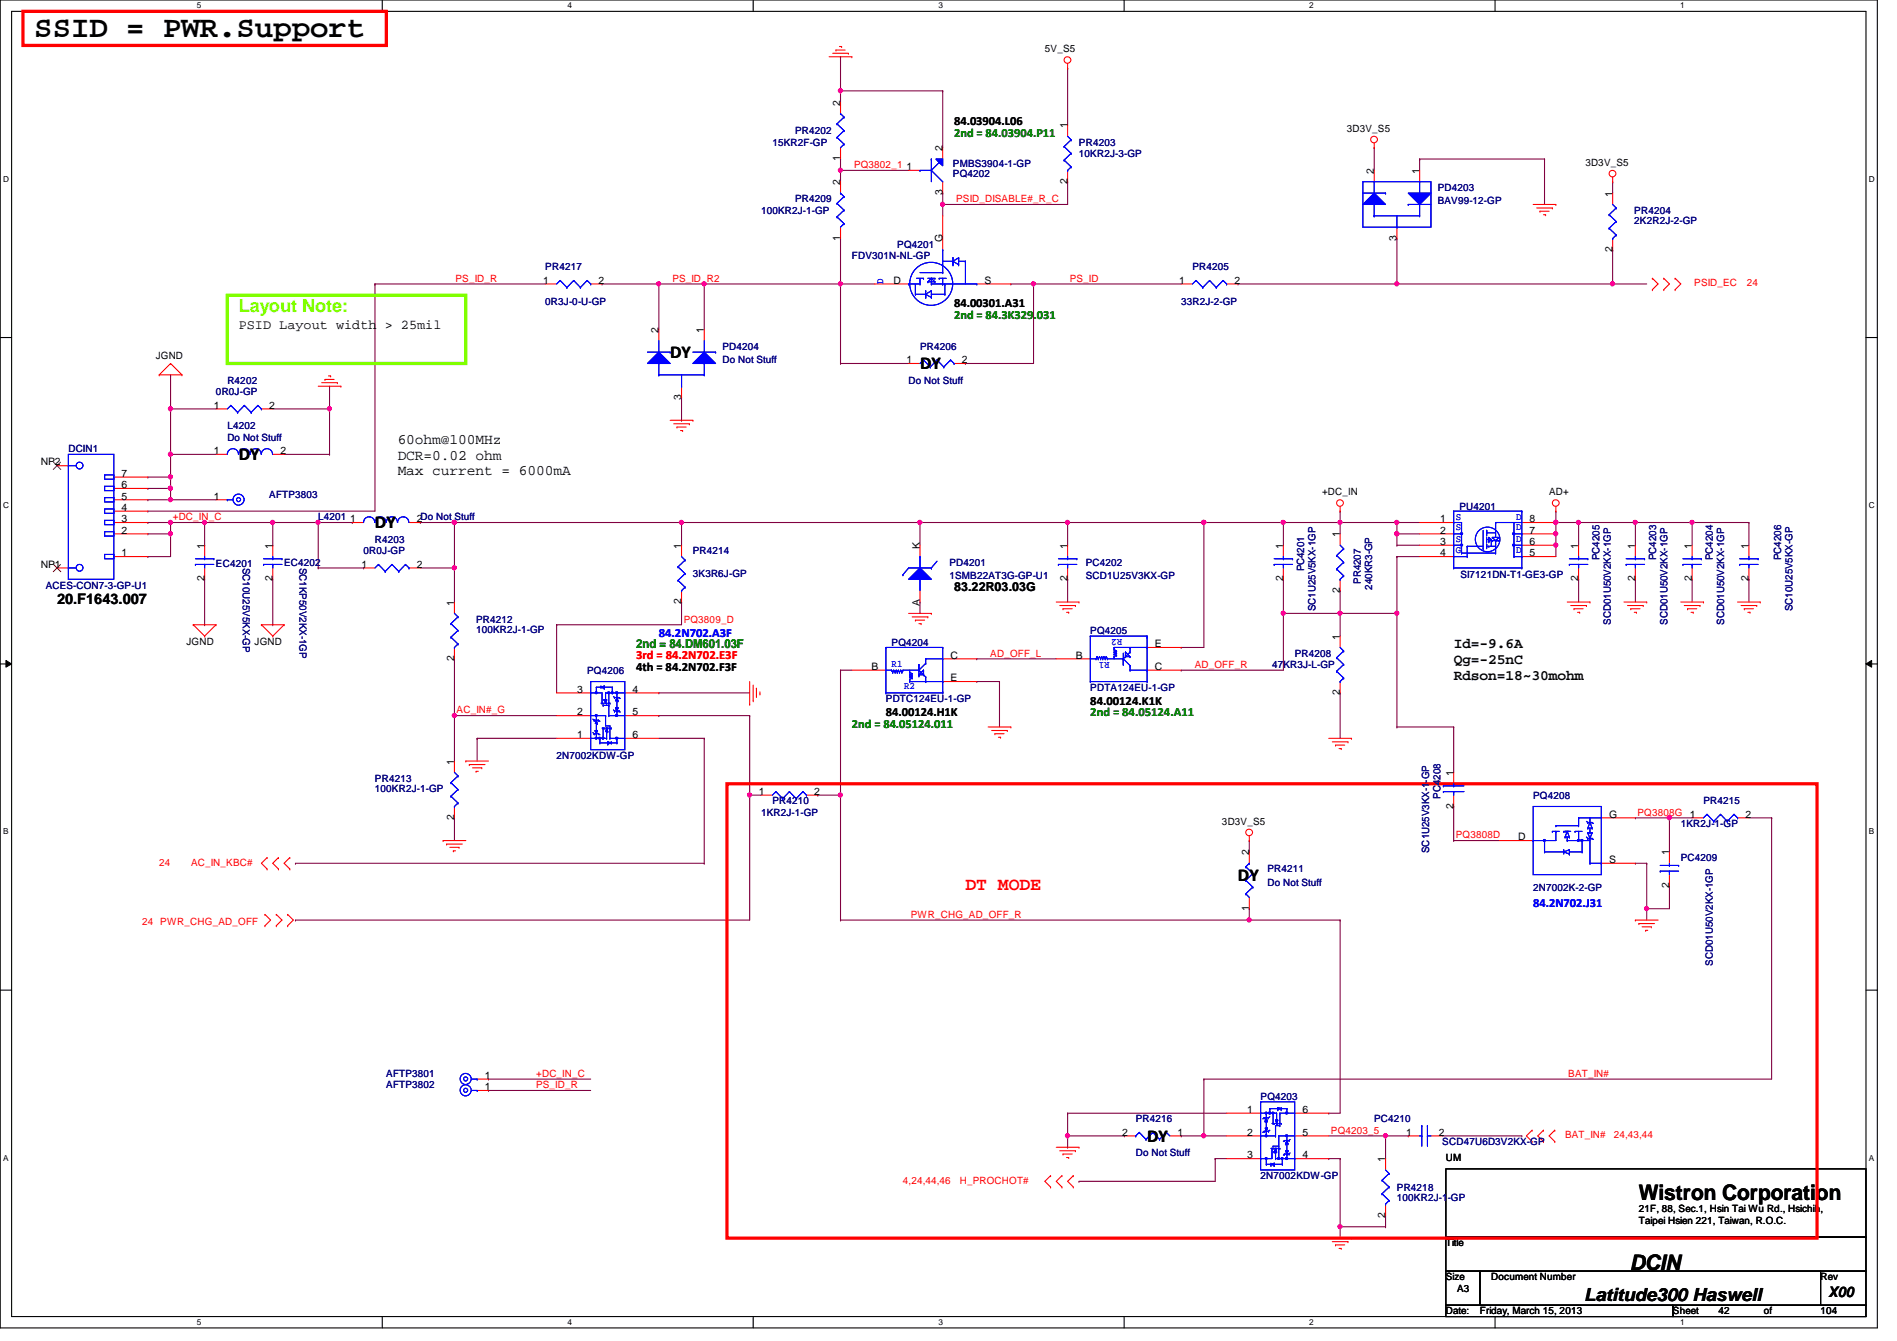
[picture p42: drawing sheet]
<svg xmlns="http://www.w3.org/2000/svg" width="297mm" height="210mm" viewBox="0 0 297 210" stroke-linecap="round" stroke-linejoin="round" font-family="sans-serif">
<defs><g id="words">
<text font-size="4.8" x="5.4" y="5.8">SSID = PWR.Support</text>
<g font-size="3.3">
<text x="256.6" y="187.9">Wistron Corporation</text>
<text x="255.2" y="198.8">DCIN</text>
</g>
<text font-size="2.8" fill="#80ff00" x="37.4" y="48.9">Layout Note:</text>
<g font-size="2.8">
<text x="104.9" y="56">DY</text>
<text x="144.1" y="57.8">DY</text>
<text x="37.4" y="72.1">DY</text>
<text x="58.7" y="82.7">DY</text>
<text x="193.8" y="137.8">DY</text>
<text x="179.6" y="178.7">DY</text>
<text x="248.1" y="203.7">Latitude300 Haswell</text>
</g>
<text font-size="2.8" fill="#f00" x="151.2" y="139.3">DT MODE</text>
<g font-size="2.3">
<text x="62.3" y="69.4">60ohm@100MHz</text>
<text x="62.3" y="71.9">DCR=0.02 ohm</text>
<text x="62.3" y="74.4">Max current = 6000mA</text>
<text x="8.9" y="94.6">20.F1643.007</text>
<text x="227.6" y="101.4">Id=-9.6A</text>
<text x="227.6" y="104">Qg=-25nC</text>
<text x="227.6" y="106.5">Rdson=18~30mohm</text>
<text x="286.3" y="203">X00</text>
</g>
<text font-size="2.1" x="37.4" y="51.4">PSID Layout width &gt; 25mil</text>
<g font-size="1.9">
<text x="149.4" y="19.6">84.03904.L06</text>
<text x="149.4" y="48.1">84.00301.A31</text>
<text x="149.4" y="92.5">83.22R03.03G</text>
<text x="99.6" y="105">4th = 84.2N702.F3F</text>
<text x="138.7" y="112.1">84.00124.H1K</text>
<text x="170.7" y="110.3">84.00124.K1K</text>
</g>
<g font-size="1.9" fill="#008000">
<text x="149.4" y="21.4">2nd = 84.03904.P11</text>
<text x="149.4" y="49.9">2nd = 84.3K329.031</text>
<text x="99.6" y="101.4">2nd = 84.DM601.03F</text>
<text x="133.4" y="113.9">2nd = 84.05124.011</text>
<text x="170.7" y="112.1">2nd = 84.05124.A11</text>
</g>
<g font-size="1.9" fill="#00f">
<text x="103.2" y="99.7">84.2N702.A3F</text>
<text x="240.1" y="142">84.2N702.J31</text>
</g>
<text font-size="1.9" fill="#f00" x="99.6" y="103.2">3rd = 84.2N702.E3F</text>
<g font-size="1.6">
<text x="163.6" y="8.2">5V_S5</text>
<text x="131.6" y="16.6" transform="rotate(-90 131.6 16.6)">2</text>
<text x="147.6" y="23.7" transform="rotate(-90 147.6 23.7)">2</text>
<text x="167.1" y="20.1" transform="rotate(-90 167.1 20.1)">1</text>
<text x="210.9" y="20.7">3D3V_S5</text>
<text x="131.6" y="29" transform="rotate(-90 131.6 29)">2</text>
<text x="131.6" y="25.2" transform="rotate(-90 131.6 25.2)">1</text>
<text x="141.9" y="26.6">1</text>
<text x="167.1" y="28.8" transform="rotate(-90 167.1 28.8)">2</text>
<text x="215.1" y="27.2" transform="rotate(-90 215.1 27.2)">2</text>
<text x="222.2" y="27.2" transform="rotate(-90 222.2 27.2)">1</text>
<text x="248.2" y="26">3D3V_S5</text>
<text x="147.6" y="30.6" transform="rotate(-90 147.6 30.6)">3</text>
<text x="252.5" y="30.8" transform="rotate(-90 252.5 30.8)">1</text>
<text x="131.6" y="37.7" transform="rotate(-90 131.6 37.7)">1</text>
<text x="147.6" y="37.9" transform="rotate(-90 147.6 37.9)">G</text>
<text x="218.7" y="37.7" transform="rotate(-90 218.7 37.7)">3</text>
<text x="252.5" y="39.5" transform="rotate(-90 252.5 39.5)">2</text>
<text x="85" y="44.4">1</text>
<text x="93.7" y="44.4">2</text>
<text x="139.9" y="44.4">D</text>
<text x="154.2" y="44.4">S</text>
<text x="184.6" y="44.4">1</text>
<text x="193.3" y="44.4">2</text>
<text x="103.1" y="52.1" transform="rotate(-90 103.1 52.1)">2</text>
<text x="110.2" y="52.1" transform="rotate(-90 110.2 52.1)">1</text>
<text x="24.4" y="56.2">JGND</text>
<text x="141.9" y="56.9">1</text>
<text x="150.6" y="56.9">2</text>
<text x="33.5" y="64">1</text>
<text x="42.2" y="64">2</text>
<text x="106.7" y="62.6" transform="rotate(-90 106.7 62.6)">3</text>
<text x="33.5" y="71.1">1</text>
<text x="43.9" y="71.1">2</text>
<text x="6.4" y="72.9">NP2</text>
<text x="19" y="76.4">6</text>
<text x="19" y="74.6">7</text>
<text x="207" y="77.6">+DC_IN</text>
<text x="242.6" y="77.6">AD+</text>
<text x="19" y="83.5">2</text>
<text x="19" y="81.7">3</text>
<text x="19" y="80">4</text>
<text x="19" y="78.2">5</text>
<text x="33.5" y="78.2">1</text>
<text x="54.8" y="81.7">1</text>
<text x="65.3" y="81.7">2Do Not Stuff</text>
<text x="225.5" y="81.7">1</text>
<text x="225.5" y="83.5">2</text>
<text x="239.5" y="83.5">7</text>
<text x="239.5" y="81.7">8</text>
<text x="6.4" y="88.9">NP1</text>
<text x="19" y="87.1">1</text>
<text x="32" y="85.9" transform="rotate(-90 32 85.9)">1</text>
<text x="42.7" y="85.9" transform="rotate(-90 42.7 85.9)">1</text>
<text x="56.6" y="88.9">1</text>
<text x="65.3" y="88.9">2</text>
<text x="106.7" y="85.9" transform="rotate(-90 106.7 85.9)">1</text>
<text x="144" y="85.9" transform="rotate(-90 144 85.9)">K</text>
<text x="167.1" y="85.9" transform="rotate(-90 167.1 85.9)">1</text>
<text x="200.9" y="85.9" transform="rotate(-90 200.9 85.9)">1</text>
<text x="209.8" y="84.1" transform="rotate(-90 209.8 84.1)">1</text>
<text x="225.5" y="85.3">3</text>
<text x="225.5" y="87.1">4</text>
<text x="239.5" y="87.1">5</text>
<text x="239.5" y="85.3">6</text>
<text x="247.1" y="85.9" transform="rotate(-90 247.1 85.9)">1</text>
<text x="256" y="85.9" transform="rotate(-90 256 85.9)">1</text>
<text x="264.9" y="85.9" transform="rotate(-90 264.9 85.9)">1</text>
<text x="273.8" y="85.9" transform="rotate(-90 273.8 85.9)">1</text>
<text x="32" y="91" transform="rotate(-90 32 91)">2</text>
<text x="42.7" y="91" transform="rotate(-90 42.7 91)">2</text>
<text x="71.1" y="94.8" transform="rotate(-90 71.1 94.8)">1</text>
<text x="106.7" y="94.6" transform="rotate(-90 106.7 94.6)">2</text>
<text x="144" y="94.8" transform="rotate(-90 144 94.8)">A</text>
<text x="167.1" y="91" transform="rotate(-90 167.1 91)">2</text>
<text x="200.9" y="91" transform="rotate(-90 200.9 91)">2</text>
<text x="209.8" y="92.8" transform="rotate(-90 209.8 92.8)">2</text>
<text x="247.1" y="91" transform="rotate(-90 247.1 91)">2</text>
<text x="256" y="91" transform="rotate(-90 256 91)">2</text>
<text x="264.9" y="91" transform="rotate(-90 264.9 91)">2</text>
<text x="273.8" y="91" transform="rotate(-90 273.8 91)">2</text>
<text x="29.2" y="101">JGND</text>
<text x="39.9" y="101">JGND</text>
<text x="180.8" y="101.3">E</text>
<text x="209.8" y="100.1" transform="rotate(-90 209.8 100.1)">1</text>
<text x="71.1" y="103.5" transform="rotate(-90 71.1 103.5)">2</text>
<text x="136.4" y="104.9">B</text>
<text x="148.8" y="106.6">E</text>
<text x="148.8" y="103.1">C</text>
<text x="168.4" y="103.1">B</text>
<text x="180.8" y="104.9">C</text>
<text x="90.4" y="112">2</text>
<text x="90.4" y="108.4">3</text>
<text x="99.1" y="108.4">4</text>
<text x="99.1" y="112">5</text>
<text x="209.8" y="108.8" transform="rotate(-90 209.8 108.8)">2</text>
<text x="71.1" y="119.7" transform="rotate(-90 71.1 119.7)">1</text>
<text x="90.4" y="115.5">1</text>
<text x="99.1" y="115.5">6</text>
<text x="118.8" y="124.4">1</text>
<text x="127.5" y="124.4">2</text>
<text x="227.6" y="121.5" transform="rotate(-90 227.6 121.5)">1</text>
<text x="71.1" y="128.4" transform="rotate(-90 71.1 128.4)">2</text>
<text x="191.3" y="129.1">3D3V_S5</text>
<text x="227.6" y="126.6" transform="rotate(-90 227.6 126.6)">2</text>
<text x="237.7" y="131.5">D</text>
<text x="252" y="128">G</text>
<text x="264.6" y="128">1</text>
<text x="273.3" y="128">2</text>
<text x="195.6" y="133.9" transform="rotate(-90 195.6 133.9)">2</text>
<text x="252" y="135.1">S</text>
<text x="261.4" y="133.9" transform="rotate(-90 261.4 133.9)">1</text>
<text x="195.6" y="142.6" transform="rotate(-90 195.6 142.6)">1</text>
<text x="261.4" y="139" transform="rotate(-90 261.4 139)">2</text>
<text x="75.9" y="170.6">1</text>
<text x="75.9" y="168.9">1</text>
<text x="175.7" y="177.8">2</text>
<text x="184.4" y="177.8">1</text>
<text x="195.3" y="174.2">1</text>
<text x="195.3" y="177.8">2</text>
<text x="204" y="177.8">5</text>
<text x="204" y="174.2">6</text>
<text x="220.2" y="177.8">1</text>
<text x="225.3" y="177.8">2</text>
<text x="195.3" y="181.3">3</text>
<text x="204" y="181.3">4</text>
<text x="216.9" y="181.9" transform="rotate(-90 216.9 181.9)">1</text>
<text x="226.4" y="181.7">UM</text>
<text x="216.9" y="190.6" transform="rotate(-90 216.9 190.6)">2</text>
<text x="256.6" y="189.7">21F, 88, Sec.1, Hsin Tai Wu Rd., Hsichih,</text>
<text x="256.6" y="191.6">Taipei Hsien 221, Taiwan, R.O.C.</text>
<text x="226.4" y="195.1">Title</text>
<text x="226.4" y="200.4">Size</text>
<text x="228.2" y="202.2">A3</text>
<text x="233.5" y="200.4">Document Number</text>
<text x="285.1" y="200.4">Rev</text>
<text x="226.4" y="205.7">Date:</text>
<text x="231.7" y="205.7">Friday, March 15, 2013</text>
<text x="262" y="205.7">Sheet</text>
<text x="269.1" y="205.7">42</text>
<text x="276.2" y="205.7">of</text>
<text x="285.1" y="205.7">104</text>
</g>
<g font-size="1.6" fill="#000080">
<text x="120.9" y="22.8">15KR2F-GP</text>
<text x="124.5" y="21">PR4202</text>
<text x="168.9" y="22.8">PR4203</text>
<text x="149.2" y="27.8">PQ4202</text>
<text x="149.2" y="26.2">PMBS3904-1-GP</text>
<text x="168.9" y="24.6">10KR2J-3-GP</text>
<text x="225.1" y="29.9">PD4203</text>
<text x="119.2" y="33.4">100KR2J-1-GP</text>
<text x="124.5" y="31.7">PR4209</text>
<text x="225.1" y="32">BAV99-12-GP</text>
<text x="255.9" y="33.4">PR4204</text>
<text x="255.9" y="35.1">2K2R2J-2-GP</text>
<text x="133.4" y="40.6">FDV301N-NL-GP</text>
<text x="140.5" y="38.8">PQ4201</text>
<text x="85.4" y="42.3">PR4217</text>
<text x="85.4" y="47.7">0R3J-0-U-GP</text>
<text x="185" y="47.7">33R2J-2-GP</text>
<text x="186.7" y="42.3">PR4205</text>
<text x="113.1" y="54.8">PD4204</text>
<text x="113.1" y="56.9">Do Not Stuff</text>
<text x="144.1" y="54.8">PR4206</text>
<text x="33.8" y="61.9">0R0J-GP</text>
<text x="35.6" y="60.1">R4202</text>
<text x="142.3" y="60.1">Do Not Stuff</text>
<text x="10.7" y="70.8">DCIN1</text>
<text x="35.6" y="67.2">L4202</text>
<text x="35.6" y="69">Do Not Stuff</text>
<text x="42.2" y="77.9">AFTP3803</text>
<text x="49.8" y="81.4">L4201</text>
<text x="228.5" y="79.8">PU4201</text>
<text x="33.8" y="88.7">EC4201</text>
<text x="38" y="88.9" transform="rotate(90 38 88.9)">SC10U25V5KX-GP</text>
<text x="44.5" y="88.6">EC4202</text>
<text x="46.9" y="88.9" transform="rotate(90 46.9 88.9)">SC1KP50V2KX-1GP</text>
<text x="56.9" y="86.8">0R0J-GP</text>
<text x="58.7" y="85">R4203</text>
<text x="108.5" y="86.8">PR4214</text>
<text x="148.7" y="88.6">PD4201</text>
<text x="170" y="88.6">PC4202</text>
<text x="204.2" y="89.5" transform="rotate(-90 204.2 89.5)">PC4201</text>
<text x="250.4" y="87.7" transform="rotate(-90 250.4 87.7)">PC4205</text>
<text x="259.3" y="87.7" transform="rotate(-90 259.3 87.7)">PC4203</text>
<text x="268.2" y="87.7" transform="rotate(-90 268.2 87.7)">PC4204</text>
<text x="278.9" y="87.7" transform="rotate(-90 278.9 87.7)">PC4206</text>
<text x="7.2" y="92.1">ACES-CON7-3-GP-U1</text>
<text x="108.5" y="90.3">3K3R6J-GP</text>
<text x="148.7" y="90.7">1SMB22AT3G-GP-U1</text>
<text x="170" y="90.7">SCD1U25V3KX-GP</text>
<text x="206" y="95.7" transform="rotate(-90 206 95.7)">SC1U25V5KX-1GP</text>
<text x="213.1" y="91.4" transform="rotate(-90 213.1 91.4)">PR4207</text>
<text x="214.9" y="92.3" transform="rotate(-90 214.9 92.3)">240KR3-GP</text>
<text x="228.7" y="90.5">SI7121DN-T1-GE3-GP</text>
<text x="280.7" y="95.7" transform="rotate(-90 280.7 95.7)">SC10U25V5KX-GP</text>
<text x="74.5" y="97.5">PR4212</text>
<text x="74.5" y="99.1">100KR2J-1-GP</text>
<text x="139.6" y="101.2">PQ4204</text>
<text x="170.7" y="99.2">PQ4205</text>
<text x="252.2" y="97.8" transform="rotate(-90 252.2 97.8)">SCD01U50V2KX-1GP</text>
<text x="261.1" y="97.8" transform="rotate(-90 261.1 97.8)">SCD01U50V2KX-1GP</text>
<text x="270" y="97.8" transform="rotate(-90 270 97.8)">SCD01U50V2KX-1GP</text>
<text x="91.9" y="105.5">PQ4206</text>
<text x="199.2" y="104.6">47KR3J-L-GP</text>
<text x="202.7" y="102.8">PR4208</text>
<text x="138.7" y="109.9">PDTC124EU-1-GP</text>
<text x="170.7" y="108.1">PDTA124EU-1-GP</text>
<text x="87.2" y="118.8">2N7002KDW-GP</text>
<text x="58.7" y="122.3">PR4213</text>
<text x="58.7" y="124">100KR2J-1-GP</text>
<text x="120.9" y="125.9">PR4210</text>
<text x="225.5" y="125" transform="rotate(-90 225.5 125)">PC4208</text>
<text x="240.1" y="125">PQ4208</text>
<text x="266.7" y="125.9">PR4215</text>
<text x="119.2" y="127.7">1KR2J-1-GP</text>
<text x="263.2" y="129.5">1KR2J-1-GP</text>
<text x="198.5" y="136.6">PR4211</text>
<text x="223.8" y="133.5" transform="rotate(-90 223.8 133.5)">SC1U25V3KX-1-GP</text>
<text x="263.2" y="134.8">PC4209</text>
<text x="198.5" y="138.7">Do Not Stuff</text>
<text x="240.1" y="139.4">2N7002K-2-GP</text>
<text x="268.2" y="151.1" transform="rotate(-90 268.2 151.1)">SCD01U50V2KX-1GP</text>
<text x="60.5" y="170.3">AFTP3802</text>
<text x="60.5" y="168.6">AFTP3801</text>
<text x="197.4" y="172.1">PQ4203</text>
<text x="177.8" y="175.7">PR4216</text>
<text x="215.2" y="175.7">PC4210</text>
<text x="225.8" y="179.2">SCD47U6D3V2KX-GP</text>
<text x="177.8" y="181">Do Not Stuff</text>
<text x="197.4" y="184.6">2N7002KDW-GP</text>
<text x="218.7" y="186.4">PR4218</text>
<text x="218.7" y="188">100KR2J-1-GP</text>
</g>
<g font-size="1.6" fill="#f00">
<text x="133.7" y="26.3">PQ3802_1</text>
<text x="149.7" y="31.7">PSID_DISABLE#_R_C</text>
<text x="71.3" y="44.1">PS_ID_R</text>
<text x="105.3" y="44.1">PS_ID_R2</text>
<text x="167.5" y="44.1">PS_ID</text>
<text x="265.3" y="44.8">PSID_EC</text>
<text x="273.5" y="44.8">24</text>
<text x="27" y="81.4">+DC_IN_C</text>
<text x="107.1" y="97.5">PQ3809_D</text>
<text x="155.1" y="102.8">AD_OFF_L</text>
<text x="187.1" y="104.6">AD_OFF_R</text>
<text x="71.5" y="111.7">AC_IN#_G</text>
<text x="228" y="131.2">PQ3808D</text>
<text x="256.4" y="127.7">PQ3808G</text>
<text x="24.9" y="135.5">24</text>
<text x="29.9" y="135.5">AC_IN_KBC#</text>
<text x="142.6" y="143.7">PWR_CHG_AD_OFF_R</text>
<text x="22.3" y="144.7">24 PWR_CHG_AD_OFF</text>
<text x="83.9" y="170.3">PS_ID_R</text>
<text x="83.9" y="168.6">+DC_IN_C</text>
<text x="245.6" y="168.6">BAT_IN#</text>
<text x="208.4" y="177.5">PQ4203_5</text>
<text x="245.1" y="178.2">BAT_IN#</text>
<text x="252.7" y="178.2">24,43,44</text>
<text x="141.4" y="185.3">4,24,44,46</text>
<text x="150.3" y="185.3">H_PROCHOT#</text>
</g>
<g font-size="1.6" fill="#00f">
<text x="138.3" y="44.4" transform="rotate(-90 138.3 44.4)">D</text>
<text x="228" y="81.4">S</text>
<text x="228" y="83">S</text>
<text x="237.4" y="83">D</text>
<text x="237.4" y="81.4">D</text>
<text x="228" y="84.8">S</text>
<text x="228" y="86.6">G</text>
<text x="237.4" y="84.8">D</text>
<text x="237.4" y="86.6">D</text>
<text x="175.7" y="100" transform="rotate(180 175.7 100)">R2</text>
<text x="139.6" y="104.4">R1</text>
<text x="141.6" y="107.9">R2</text>
<text x="173.7" y="103.6" transform="rotate(180 173.7 103.6)">R1</text>
</g>
<g font-size="1.3">
<text x="30.8" y="1.3">5</text>
<text x="88.9" y="1.3">4</text>
<text x="146.9" y="1.3">3</text>
<text x="205" y="1.3">2</text>
<text x="263.1" y="1.3">1</text>
<text x=".5" y="28.4">D</text>
<text x="292.6" y="28.4">D</text>
<text x=".5" y="79.5">C</text>
<text x="292.6" y="79.5">C</text>
<text x=".5" y="130.6">B</text>
<text x="292.6" y="130.6">B</text>
<text x=".5" y="181.7">A</text>
<text x="292.6" y="181.7">A</text>
<text x="30.8" y="207.4">5</text>
<text x="88.9" y="207.4">4</text>
<text x="146.9" y="207.4">3</text>
<text x="205" y="207.4">2</text>
<text x="263.1" y="207.4">1</text>
</g>
</g></defs>
<path d="M0 0h294v207.9h-294zM1.8 1.8h290.4v204.3h-290.4z" fill="none" stroke="#000" stroke-width=".17"/>
<g fill="#fff">
<path d="M30.8 .2h.7v1.4h-.7z"/>
<path d="M30.8 206.2h.7v1.4h-.7z"/>
</g>
<path d="M59.9 0v1.8M59.9 206.1v1.8" fill="none" stroke="#000" stroke-width=".17"/>
<g fill="#fff">
<path d="M88.9 .2h.6v1.4h-.6z"/>
<path d="M88.9 206.2h.6v1.4h-.6z"/>
</g>
<path d="M117.9 0v1.8M117.9 206.1v1.8" fill="none" stroke="#000" stroke-width=".17"/>
<g fill="#fff">
<path d="M146.9 .2h.7v1.4h-.7z"/>
<path d="M146.9 206.2h.7v1.4h-.7z"/>
</g>
<path d="M176 0v1.8M176 206.1v1.8" fill="none" stroke="#000" stroke-width=".17"/>
<g fill="#fff">
<path d="M205 .2h.7v1.4h-.7z"/>
<path d="M205 206.2h.7v1.4h-.7z"/>
</g>
<path d="M234.1 0v1.8M234.1 206.1v1.8" fill="none" stroke="#000" stroke-width=".17"/>
<g fill="#fff">
<path d="M263.1 .2h.7v1.4h-.7z"/>
<path d="M263.1 206.2h.7v1.4h-.7z"/>
<path d="M.5 27.3h.9v1.4h-.9z"/>
<path d="M292.6 27.3h.9v1.4h-.9z"/>
<path d="M.5 78.4h.9v1.4h-.9z"/>
<path d="M292.6 78.4h.9v1.4h-.9z"/>
</g>
<path d="M0 52.8h1.8M292.2 52.8h1.8" fill="none" stroke="#000" stroke-width=".17"/>
<g fill="#fff">
<path d="M.5 129.5h.8v1.4h-.8z"/>
<path d="M292.6 129.5h.9v1.4h-.9z"/>
</g>
<path d="M0 103.9h1.8M292.2 103.9h1.8" fill="none" stroke="#000" stroke-width=".17"/>
<path d="M.9 103.4l.9 .5-.9 .5zM292.2 103.9l.9-.5v1z" fill="#000"/>
<path d="M.9 103.4l.9 .5-.9 .5zM292.2 103.9l.9-.5v1z" fill="none" stroke="#000" stroke-width=".16"/>
<g fill="#fff">
<path d="M.5 180.5h.8v1.4h-.8z"/>
<path d="M292.6 180.5h.9v1.4h-.9z"/>
</g>
<path d="M0 155h1.8M292.2 155h1.8" fill="none" stroke="#000" stroke-width=".17"/>
<path d="M26.7 64h.1M26.7 64v7.1M44.5 71.1h7.1M51.6 71.1h.1M42.7 97.8h.1M42.7 85.3h.1M42.7 90.7v7.1M49.8 81.8h.1M49.8 81.8h-7.1v3.5M273.9 128h3.5M277.4 128h.1" fill="none" stroke="#800040" stroke-width=".17"/>
<circle cx="26.7" cy="64" r=".32" fill="#f0f"/>
<circle cx="26.7" cy="64" r=".32" fill="none" stroke="#f0f" stroke-width=".17"/>
<path d="M110.3 44.4h.1M110.3 44.4h21.3M26.7 81.8h5.3M32 81.8h.1" fill="none" stroke="#800040" stroke-width=".17"/>
<circle cx="26.7" cy="81.8" r=".32" fill="#f0f"/>
<circle cx="26.7" cy="81.8" r=".32" fill="none" stroke="#f0f" stroke-width=".17"/>
<circle cx="32" cy="81.8" r=".32" fill="#f0f"/>
<circle cx="32" cy="81.8" r=".32" fill="none" stroke="#f0f" stroke-width=".17"/>
<path d="M23.2 74.7h.1M23.2 74.7h3.5M51.6 64h.1M51.6 64v7.1" fill="none" stroke="#800040" stroke-width=".17"/>
<circle cx="51.6" cy="64" r=".32" fill="#f0f"/>
<circle cx="51.6" cy="64" r=".32" fill="none" stroke="#f0f" stroke-width=".17"/>
<path d="M32 81.8h10.7M42.7 81.8h.1M167.2 179.6h.1M167.2 177.8v1.8" fill="none" stroke="#800040" stroke-width=".17"/>
<circle cx="42.7" cy="81.8" r=".32" fill="#f0f"/>
<circle cx="42.7" cy="81.8" r=".32" fill="none" stroke="#f0f" stroke-width=".17"/>
<path d="M131.6 44.4h.1M131.6 44.4v12.5M32 85.3h.1M32 81.8v3.5" fill="none" stroke="#800040" stroke-width=".17"/>
<circle cx="131.6" cy="44.4" r=".32" fill="#f0f"/>
<circle cx="131.6" cy="44.4" r=".32" fill="none" stroke="#f0f" stroke-width=".17"/>
<g fill="none" stroke="#800040" stroke-width=".17">
<path d="M167.2 10.7h.1M167.2 10.7v8.9M131.6 26.7h.1M131.6 26.7v1.7M147.6 32h.1M147.6 32v1.8M147.6 32h19.6M252.5 28.4h.1M252.5 39.1h.1M252.5 28.4v1.8M252.5 39.1v5.3M58.7 44.4h.1"/>
<path d="M58.7 44.4h26.7M273.9 90.7h.1M273.9 81.8h.1M273.9 81.8v3.5M273.9 90.7v3.5M167.2 177.8h8.9M176.1 177.8h.1"/>
</g>
<circle cx="147.6" cy="32" r=".32" fill="#f0f"/>
<circle cx="147.6" cy="32" r=".32" fill="none" stroke="#f0f" stroke-width=".17"/>
<g fill="none" stroke="#800040" stroke-width=".17">
<path d="M131.6 14.2h.1M131.6 8.9h.1M131.6 8.9v7.1M147.6 14.2h.1M147.6 14.2v8.9M131.6 37.3h.1M131.6 37.3v7.1M218.7 37.3h.1M218.7 37.3v7.1h-24.9M131.6 56.9h.1M131.6 44.4h.1M131.6 56.9h10.7"/>
<path d="M131.6 44.4h5.3M161.8 44.4h.1M161.8 44.4v12.5M193.8 44.4h.1"/>
</g>
<circle cx="161.8" cy="44.4" r=".32" fill="#f0f"/>
<circle cx="161.8" cy="44.4" r=".32" fill="none" stroke="#f0f" stroke-width=".17"/>
<path d="M131.6 26.7h.1M131.6 26.7h10.7M167.2 28.4h.1M167.2 28.4v3.6" fill="none" stroke="#800040" stroke-width=".17"/>
<circle cx="131.6" cy="26.6" r=".32" fill="#f0f"/>
<circle cx="131.6" cy="26.6" r=".32" fill="none" stroke="#f0f" stroke-width=".17"/>
<path d="M131.6 14.2h.1M131.6 14.2h16M151.2 56.9h.1M151.2 56.9h10.6M158.3 44.4h.1M158.3 44.4h26.7M161.8 44.4h.1" fill="none" stroke="#800040" stroke-width=".17"/>
<circle cx="131.6" cy="14.2" r=".32" fill="#f0f"/>
<circle cx="131.6" cy="14.2" r=".32" fill="none" stroke="#f0f" stroke-width=".17"/>
<path d="M201 96h.1M201 96h8.8M209.8 96h.1M209.8 92.5h.1M209.8 92.5v7.1M256.1 81.8h.1M256.1 81.8h8.9" fill="none" stroke="#800040" stroke-width=".17"/>
<circle cx="256" cy="81.8" r=".32" fill="#f0f"/>
<circle cx="256" cy="81.8" r=".32" fill="none" stroke="#f0f" stroke-width=".17"/>
<path d="M144.1 81.8h.1M144.1 81.8h23.1" fill="none" stroke="#800040" stroke-width=".17"/>
<circle cx="144" cy="81.8" r=".32" fill="#f0f"/>
<circle cx="144" cy="81.8" r=".32" fill="none" stroke="#f0f" stroke-width=".17"/>
<path d="M131.6 24.9h.1M131.6 24.9v1.8M252.5 44.4h.1M252.5 44.4h5.3" fill="none" stroke="#800040" stroke-width=".17"/>
<circle cx="252.5" cy="44.4" r=".32" fill="#f0f"/>
<circle cx="252.5" cy="44.4" r=".32" fill="none" stroke="#f0f" stroke-width=".17"/>
<path d="M218.7 44.4h.1M218.7 44.4h33.8" fill="none" stroke="#800040" stroke-width=".17"/>
<circle cx="218.7" cy="44.4" r=".32" fill="#f0f"/>
<circle cx="218.7" cy="44.4" r=".32" fill="none" stroke="#f0f" stroke-width=".17"/>
<path d="M209.8 96h.1M209.8 96h8.9" fill="none" stroke="#800040" stroke-width=".17"/>
<circle cx="209.8" cy="96" r=".32" fill="#f0f"/>
<circle cx="209.8" cy="96" r=".32" fill="none" stroke="#f0f" stroke-width=".17"/>
<path d="M243.6 85.3h.1M243.6 85.3v1.8" fill="none" stroke="#800040" stroke-width=".17"/>
<circle cx="243.6" cy="85.3" r=".32" fill="#f0f"/>
<circle cx="243.6" cy="85.3" r=".32" fill="none" stroke="#f0f" stroke-width=".17"/>
<path d="M243.6 83.6h.1M243.6 83.6v1.7" fill="none" stroke="#800040" stroke-width=".17"/>
<circle cx="243.6" cy="83.5" r=".32" fill="#f0f"/>
<circle cx="243.6" cy="83.5" r=".32" fill="none" stroke="#f0f" stroke-width=".17"/>
<g fill="none" stroke="#800040" stroke-width=".17">
<path d="M201 90.7h.1M201 90.7v5.3M209.8 80h.1M209.8 80v1.8M218.7 83.6h.1M218.7 83.6h3.6M218.7 83.6v1.7M256.1 90.7h.1M256.1 81.8h.1M256.1 81.8v3.5M256.1 90.7v3.5M265 90.7h.1"/>
<path d="M265 81.8h.1M265 81.8v3.5M265 90.7v3.5"/>
</g>
<circle cx="218.7" cy="83.5" r=".32" fill="#f0f"/>
<circle cx="218.7" cy="83.5" r=".32" fill="none" stroke="#f0f" stroke-width=".17"/>
<path d="M167.2 81.8h.1M167.2 81.8v3.5M188.5 81.8h.1M188.5 81.8h12.5M201 81.8h.1M201 81.8v3.5" fill="none" stroke="#800040" stroke-width=".17"/>
<circle cx="188.5" cy="81.8" r=".32" fill="#f0f"/>
<circle cx="188.5" cy="81.8" r=".32" fill="none" stroke="#f0f" stroke-width=".17"/>
<path d="M243.6 81.8h.1M243.6 81.8h3.6" fill="none" stroke="#800040" stroke-width=".17"/>
<circle cx="243.6" cy="81.8" r=".32" fill="#f0f"/>
<circle cx="243.6" cy="81.8" r=".32" fill="none" stroke="#f0f" stroke-width=".17"/>
<path d="M209.8 81.8h.1M209.8 81.8v1.8M218.7 85.3h.1M218.7 87.1h.1M218.7 85.3h3.6M218.7 87.1h3.6M247.2 90.7h.1M247.2 81.8h.1M247.2 81.8v3.5M247.2 90.7v3.5M247.2 81.8h8.9" fill="none" stroke="#800040" stroke-width=".17"/>
<circle cx="247.2" cy="81.8" r=".32" fill="#f0f"/>
<circle cx="247.2" cy="81.8" r=".32" fill="none" stroke="#f0f" stroke-width=".17"/>
<path d="M94.3 44.4h.1M94.3 44.4h8.9M103.2 44.4h.1M103.2 44.4v7.2M167.2 90.7h.1M167.2 90.7v3.5M209.8 81.8h.1M209.8 81.8h8.9M218.7 81.8h.1M218.7 81.8v1.8M243.6 80h.1M243.6 80v1.8" fill="none" stroke="#800040" stroke-width=".17"/>
<circle cx="218.7" cy="83.5" r=".32" fill="#f0f"/>
<circle cx="218.7" cy="83.5" r=".32" fill="none" stroke="#f0f" stroke-width=".17"/>
<circle cx="218.7" cy="81.8" r=".32" fill="#f0f"/>
<circle cx="218.7" cy="81.8" r=".32" fill="none" stroke="#f0f" stroke-width=".17"/>
<path d="M218.7 81.8h.1M218.7 81.8h3.6M243.6 81.8h.1M243.6 81.8v1.8" fill="none" stroke="#800040" stroke-width=".17"/>
<circle cx="243.6" cy="81.8" r=".32" fill="#f0f"/>
<circle cx="243.6" cy="81.8" r=".32" fill="none" stroke="#f0f" stroke-width=".17"/>
<path d="M265 81.8h.1M265 81.8h8.9" fill="none" stroke="#800040" stroke-width=".17"/>
<circle cx="264.9" cy="81.8" r=".32" fill="#f0f"/>
<circle cx="264.9" cy="81.8" r=".32" fill="none" stroke="#f0f" stroke-width=".17"/>
<path d="M201 81.8h.1M201 81.8h8.8" fill="none" stroke="#800040" stroke-width=".17"/>
<circle cx="209.8" cy="81.8" r=".32" fill="#f0f"/>
<circle cx="209.8" cy="81.8" r=".32" fill="none" stroke="#f0f" stroke-width=".17"/>
<circle cx="200.9" cy="81.8" r=".32" fill="#f0f"/>
<circle cx="200.9" cy="81.8" r=".32" fill="none" stroke="#f0f" stroke-width=".17"/>
<path d="M106.7 81.8h.1M106.7 81.8h37.4" fill="none" stroke="#800040" stroke-width=".17"/>
<circle cx="106.7" cy="81.8" r=".32" fill="#f0f"/>
<circle cx="106.7" cy="81.8" r=".32" fill="none" stroke="#f0f" stroke-width=".17"/>
<g fill="none" stroke="#800040" stroke-width=".17">
<path d="M215.2 23.1h.1M215.2 23.1v3.6M222.3 24.9h.1M222.3 24.9v1.8M222.3 24.9h19.5M241.8 24.9h.1M241.8 24.9v7.1M110.3 44.4h.1M110.3 44.4v7.2M144.1 81.8h.1M144.1 94.2h.1M144.1 81.8v3.5"/>
<path d="M144.1 94.2v1.8M152.9 103.1h.1M152.9 106.7h.1M152.9 103.1h12.5M152.9 106.7h3.6M156.5 106.7h.1M156.5 106.7v7.1M185 104.9h.1M185 104.9h16M209.8 108.5h.1M209.8 108.5v7.1"/>
</g>
<circle cx="110.3" cy="44.4" r=".32" fill="#f0f"/>
<circle cx="110.3" cy="44.4" r=".32" fill="none" stroke="#f0f" stroke-width=".17"/>
<path d="M103.2 44.4h.1M103.2 44.4h7.1" fill="none" stroke="#800040" stroke-width=".17"/>
<circle cx="103.1" cy="44.4" r=".32" fill="#f0f"/>
<circle cx="103.1" cy="44.4" r=".32" fill="none" stroke="#f0f" stroke-width=".17"/>
<path d="M106.7 81.8h.1M106.7 81.8v3.5M218.7 96h.1M218.7 96v17.8M131.6 104.9h.1M131.6 104.9h1.8" fill="none" stroke="#800040" stroke-width=".17"/>
<circle cx="218.7" cy="96" r=".32" fill="#f0f"/>
<circle cx="218.7" cy="96" r=".32" fill="none" stroke="#f0f" stroke-width=".17"/>
<path d="M167.2 81.8h.1M167.2 81.8h21.3" fill="none" stroke="#800040" stroke-width=".17"/>
<circle cx="167.1" cy="81.8" r=".32" fill="#f0f"/>
<circle cx="167.1" cy="81.8" r=".32" fill="none" stroke="#f0f" stroke-width=".17"/>
<path d="M201 96h.1M201 96v8.9" fill="none" stroke="#800040" stroke-width=".17"/>
<circle cx="200.9" cy="96" r=".32" fill="#f0f"/>
<circle cx="200.9" cy="96" r=".32" fill="none" stroke="#f0f" stroke-width=".17"/>
<path d="M188.5 81.8h.1M188.5 81.8v19.5" fill="none" stroke="#800040" stroke-width=".17"/>
<circle cx="188.5" cy="81.8" r=".32" fill="#f0f"/>
<circle cx="188.5" cy="81.8" r=".32" fill="none" stroke="#f0f" stroke-width=".17"/>
<path d="M147.6 30.2h.1M147.6 30.2v1.8M71.2 81.8h.1M71.2 81.8h35.5M185 101.3h.1M185 101.3h3.5" fill="none" stroke="#800040" stroke-width=".17"/>
<circle cx="71.1" cy="81.8" r=".32" fill="#f0f"/>
<circle cx="71.1" cy="81.8" r=".32" fill="none" stroke="#f0f" stroke-width=".17"/>
<path d="M58.7 44.4h.1M58.7 44.4v35.6h-35.5M23.2 76.5h.1M26.7 74.7h.1M26.7 74.7v1.8h-3.5M23.2 80h.1" fill="none" stroke="#800040" stroke-width=".17"/>
<circle cx="26.7" cy="76.4" r=".32" fill="#f0f"/>
<circle cx="26.7" cy="76.4" r=".32" fill="none" stroke="#f0f" stroke-width=".17"/>
<circle cx="26.7" cy="74.6" r=".32" fill="#f0f"/>
<circle cx="26.7" cy="74.6" r=".32" fill="none" stroke="#f0f" stroke-width=".17"/>
<path d="M23.2 78.2h.1M23.2 78.2h3.5M23.2 87.1h.1M23.2 81.8h.1M23.2 83.6h.1M23.2 81.8h3.5M23.2 83.6h3.5M26.7 81.8h.1M26.7 83.6h.1M26.7 81.8v5.3h-3.5" fill="none" stroke="#800040" stroke-width=".17"/>
<circle cx="26.7" cy="83.5" r=".32" fill="#f0f"/>
<circle cx="26.7" cy="83.5" r=".32" fill="none" stroke="#f0f" stroke-width=".17"/>
<path d="M26.7 71.1h.1M26.7 71.1v3.6M195.6 131.6h.1M195.6 131.6v1.7M256.1 128h.1M256.1 128h5.3" fill="none" stroke="#800040" stroke-width=".17"/>
<circle cx="26.7" cy="71.1" r=".32" fill="#f0f"/>
<circle cx="26.7" cy="71.1" r=".32" fill="none" stroke="#f0f" stroke-width=".17"/>
<path d="M26.7 76.5h.1M26.7 76.5v1.7" fill="none" stroke="#800040" stroke-width=".17"/>
<circle cx="26.7" cy="76.4" r=".32" fill="#f0f"/>
<circle cx="26.7" cy="76.4" r=".32" fill="none" stroke="#f0f" stroke-width=".17"/>
<g fill="none" stroke="#800040" stroke-width=".17">
<path d="M227.6 126.2h.1M227.6 131.6h.1M227.6 126.2v5.4M227.6 131.6h7.1M256.1 135.1h.1M256.1 135.1h1.7M257.8 135.1h.1M257.8 135.1v8.9M261.4 128h.1M261.4 128h3.6M261.4 128v5.3M277.4 128h.1"/>
<path d="M277.4 128v40.9h-88.9M257.8 142.2h.1M188.5 168.9h.1"/>
</g>
<circle cx="261.4" cy="128" r=".32" fill="#f0f"/>
<circle cx="261.4" cy="128" r=".32" fill="none" stroke="#f0f" stroke-width=".17"/>
<path d="M261.4 138.7h.1M261.4 138.7v3.5h-3.6M257.8 142.2h.1" fill="none" stroke="#800040" stroke-width=".17"/>
<circle cx="257.8" cy="142.2" r=".32" fill="#f0f"/>
<circle cx="257.8" cy="142.2" r=".32" fill="none" stroke="#f0f" stroke-width=".17"/>
<path d="M195.6 144h.1M195.6 144h14.2M168.9 184.9h.1M168.9 184.9h21.4" fill="none" stroke="#800040" stroke-width=".17"/>
<circle cx="195.6" cy="144" r=".32" fill="#f0f"/>
<circle cx="195.6" cy="144" r=".32" fill="none" stroke="#f0f" stroke-width=".17"/>
<path d="M131.6 124.5h.1M131.6 124.5v19.5" fill="none" stroke="#800040" stroke-width=".17"/>
<circle cx="131.6" cy="124.4" r=".32" fill="#f0f"/>
<circle cx="131.6" cy="124.4" r=".32" fill="none" stroke="#f0f" stroke-width=".17"/>
<path d="M218.7 113.8h.1M218.7 113.8h8.9M227.6 113.8h.1M227.6 113.8v7.1M209.8 192h.1M209.8 192v1.8" fill="none" stroke="#800040" stroke-width=".17"/>
<circle cx="209.8" cy="192" r=".32" fill="#f0f"/>
<circle cx="209.8" cy="192" r=".32" fill="none" stroke="#f0f" stroke-width=".17"/>
<g fill="none" stroke="#800040" stroke-width=".17">
<path d="M26.7 71.1h.1M26.7 71.1h7.1M65.8 81.8h.1M65.8 81.8h5.4M195.6 142.2h.1M195.6 142.2v1.8M209.8 144h.1M209.8 144v30.2h-1.7M167.2 174.2h.1M167.2 174.2h24.9M188.5 177.8h.1M188.5 177.8h3.6"/>
<path d="M208.1 174.2h.1M190.3 181.4h.1M190.3 181.4h1.8M190.3 181.4v3.5M208.1 181.4h.1M208.1 181.4h1.7"/>
</g>
<circle cx="71.1" cy="81.8" r=".32" fill="#f0f"/>
<circle cx="71.1" cy="81.8" r=".32" fill="none" stroke="#f0f" stroke-width=".17"/>
<path d="M185 177.8h.1M185 177.8h3.5M188.5 177.8h.1M188.5 168.9v8.9" fill="none" stroke="#800040" stroke-width=".17"/>
<circle cx="188.5" cy="177.8" r=".32" fill="#f0f"/>
<circle cx="188.5" cy="177.8" r=".32" fill="none" stroke="#f0f" stroke-width=".17"/>
<path d="M167.2 174.2h.1M167.2 174.2v3.6" fill="none" stroke="#800040" stroke-width=".17"/>
<circle cx="167.1" cy="177.8" r=".32" fill="#f0f"/>
<circle cx="167.1" cy="177.8" r=".32" fill="none" stroke="#f0f" stroke-width=".17"/>
<g fill="none" stroke="#800040" stroke-width=".17">
<path d="M26.7 58.7h.1M26.7 58.7v5.3M26.7 64h.1M26.7 64h7.1M42.7 64h8.9M51.6 64h.1M51.6 60.5h.1M51.6 60.5v3.5M32 97.8h.1M32 90.7v7.1M49.8 88.9h.1M49.8 81.8v7.1"/>
<path d="M218.7 87.1h.1M218.7 87.1v8.9M131.6 144h.1M131.6 144h64M76.5 170.7h.1M76.5 168.9h.1M76.5 170.7h16M76.5 168.9h16"/>
</g>
<circle cx="49.8" cy="81.8" r=".32" fill="#f0f"/>
<circle cx="49.8" cy="81.8" r=".32" fill="none" stroke="#f0f" stroke-width=".17"/>
<path d="M26.7 78.2h.1M26.7 78.2h7.1M106.7 65.8h.1M106.7 62.2v3.6M49.8 88.9h7.1M49.8 81.8h5.4M55.2 81.8h.1M56.9 88.9h.1M65.8 88.9h5.4M71.2 88.9h.1M71.2 81.8h.1M71.2 81.8v7.1" fill="none" stroke="#800040" stroke-width=".17"/>
<circle cx="26.7" cy="78.2" r=".32" fill="#f0f"/>
<circle cx="26.7" cy="78.2" r=".32" fill="none" stroke="#f0f" stroke-width=".17"/>
<path d="M71.2 88.9h.1M71.2 88.9v5.3M87.2 97.8h.1M87.2 97.8h19.5M87.2 97.8v10.7M103.2 115.6h7.1M110.3 115.6h.1M117.4 112h.1M117.4 112v12.5M46.3 135.1h.1M46.3 135.1h64" fill="none" stroke="#800040" stroke-width=".17"/>
<circle cx="71.1" cy="88.9" r=".32" fill="#f0f"/>
<circle cx="71.1" cy="88.9" r=".32" fill="none" stroke="#f0f" stroke-width=".17"/>
<path d="M106.7 94.2h.1M106.7 94.2v3.6M71.2 103.1h.1M71.2 112h.1M71.2 103.1v8.9M71.2 112h16M71.2 128h.1M71.2 128v3.6M117.4 124.5h.1M117.4 124.5v19.5" fill="none" stroke="#800040" stroke-width=".17"/>
<circle cx="117.4" cy="124.4" r=".32" fill="#f0f"/>
<circle cx="117.4" cy="124.4" r=".32" fill="none" stroke="#f0f" stroke-width=".17"/>
<path d="M71.2 112h.1M71.2 112v7.1M74.7 115.6h.1M74.7 115.6h12.5M74.7 115.6v3.5" fill="none" stroke="#800040" stroke-width=".17"/>
<circle cx="71.1" cy="112" r=".32" fill="#f0f"/>
<circle cx="71.1" cy="112" r=".32" fill="none" stroke="#f0f" stroke-width=".17"/>
<g fill="none" stroke="#800040" stroke-width=".17">
<path d="M103.2 108.5h.1M103.2 112h.1M103.2 108.5h14.2M103.2 112h14.2M110.3 115.6v19.5M131.6 104.9h.1M131.6 104.9v19.6h-3.5M110.3 135.1h.1M117.4 124.5h.1M117.4 124.5h1.8M128.1 124.5h.1M46.3 144h.1"/>
<path d="M46.3 144h71.1M208.1 177.8h8.9M217 177.8h.1M217 177.8v3.6M225.8 177.8h12.5M238.3 177.8h.1M217 181.4h.1"/>
</g>
<circle cx="216.9" cy="177.8" r=".32" fill="#f0f"/>
<circle cx="216.9" cy="177.8" r=".32" fill="none" stroke="#f0f" stroke-width=".17"/>
<path d="M217 177.8h3.5M220.5 177.8h.1M209.8 192h.1M209.8 181.4h.1M209.8 192h7.2M209.8 181.4v10.6M217 192h.1M217 190.2v1.8" fill="none" stroke="#800040" stroke-width=".17"/>
<g fill="none" stroke="#f00" stroke-width=".17">
<path d="M129.8 8.9h3.6M130.4 8.3h2.4M130.9 7.8h.1M130.9 7.8h1.4M131.4 7.3h.4M131.8 7.3h.1M132.8 8.3h.1M133.4 8.9h.1M167.2 10.7h.1M167.2 9.9v.8M215.2 23.1h.1M215.2 22.4v.7"/>
<path d="M240.1 32h3.5M240.6 32.6h2.5M241.1 33.1h.1M241.1 33.1h1.5M241.7 33.6h.3M242 33.6h.1M243.1 32.6h.1M243.6 32h.1M252.5 28.4h.1M252.5 27.7v.7M24.9 58.7h.1M24.9 58.7h3.6"/>
<path d="M26.7 56.9h.1M26.7 56.9l1.8 1.8M26.7 56.9l-1.8 1.8M28.5 58.7h.1M50.4 59.9h2.4M50.9 59.4h.1M50.9 59.4h1.4M51.4 58.8h.4M51.8 58.8h.1M52.8 59.9h.1M258.7 45.3h.1M258.7 43.6h.1"/>
<path d="M258.7 43.6l.9 .8-.9 .9M260.5 43.6h.1M260.5 45.3h.1M260.5 43.6l.9 .8-.9 .9M262.3 45.3h.1M262.3 43.6h.1M262.3 43.6l.9 .8-.9 .9M49.8 60.5h3.6M53.4 60.5h.1M104.9 65.8h3.6M105.5 66.3h2.4M106 66.8h.1"/>
<path d="M106 66.8h1.4M106.5 67.4h.4M106.9 67.4h.1M107.9 66.3h.1M108.5 65.8h.1M209.8 79.3v.7M243.6 79.3v.7M30.3 97.8h.1M30.3 97.8h3.5M30.3 97.8l1.7 1.8M32 99.6h.1M33.8 97.8h.1"/>
<path d="M33.8 97.8l-1.8 1.8M40.9 97.8h.1M40.9 97.8h3.6M40.9 97.8l1.8 1.8M42.7 99.6h.1M44.5 97.8h.1M44.5 97.8l-1.8 1.8M142.3 96h3.5M142.8 96.6h2.5M143.3 97.1h.1M143.3 97.1h1.5M143.9 97.6h.3"/>
<path d="M144.2 97.6h.1M145.3 96.6h.1M145.8 96h.1M165.4 94.2h3.5M165.9 94.8h2.5M166.5 95.3h.1M166.5 95.3h1.4M167 95.8h.3M167.2 85.3v1.8M167.2 88.9v1.8M167.3 95.8h.1M168.4 94.8h.1"/>
<path d="M168.9 94.2h.1M209.8 80h.1M209.8 83.6v1.7M209.8 90.7v1.8M209.8 99.6v1.7M243.6 80h.1M245.4 94.2h3.6M246 94.8h2.4M246.5 95.3h.1M246.5 95.3h1.4M247 95.8h.4M247.4 95.8h.1"/>
<path d="M248.4 94.8h.1M249 94.2h.1M254.3 94.2h3.5M254.8 94.8h2.5M255.4 95.3h.1M255.4 95.3h1.4M255.9 95.8h.3M256.2 95.8h.1M257.3 94.8h.1M257.8 94.2h.1M263.2 94.2h3.5M263.7 94.8h2.5"/>
<path d="M264.2 95.3h.1M264.2 95.3h1.5M264.8 95.8h.3M265.1 95.8h.1M266.2 94.8h.1M266.7 94.2h.1M272.1 94.2h3.5M272.6 94.8h2.5M273.1 95.3h.1M273.1 95.3h1.5M273.7 95.8h.3M274 95.8h.1"/>
<path d="M275.1 94.8h.1M275.6 94.2h.1M72.9 119.1h.1M72.9 119.1h3.6M73.5 119.7h.1M73.5 119.7h2.4M117.4 110.2h.1M117.4 106.7v3.5M117.9 109.7h.1M117.9 107.2v2.5M118.4 107.7h.1M118.4 107.7v1.5"/>
<path d="M119 108.6h.1M119 108.3v.3M154.7 113.8h3.6M155.3 114.3h2.4M155.8 114.9h.1M155.8 114.9h1.4M156.3 115.4h.4M156.7 115.4h.1M157.7 114.3h.1M158.3 113.8h.1M208.1 115.6h3.5M208.6 116.1h2.5"/>
<path d="M209.1 116.6h.1M209.1 116.6h1.5M209.7 117.2h.3M209.8 106.7v1.8M210 117.2h.1M211.1 116.1h.1M211.6 115.6h.1M41.8 136h.1M41.8 134.2h.1M41.8 134.2l-.9 .9 .9 .9M43.6 134.2h.1M43.6 136h.1"/>
<path d="M43.6 134.2l-.9 .9 .9 .9M45.4 136h.1M45.4 134.2h.1M45.4 134.2l-.9 .9 .9 .9M69.4 131.6h.1M69.4 131.6h3.5M69.9 132.1h.1M69.9 132.1h2.5M70.4 132.6h1.5M71 133.2h.1M71 133.2h.3M71.9 132.6h.1"/>
<path d="M74 120.2h1.4M74.5 120.7h.1M74.5 120.7h.4M75.4 120.2h.1M195.6 131.6h.1M195.6 130.9v.7M227.6 120.9v1.8M227.6 124.5v1.7M234.7 131.6h5.4M250.7 128h5.4M250.7 135.1h5.4M265 128h1.7"/>
<path d="M272.1 128h1.8M41.5 144.9h.1M41.5 143.1h.1M41.5 143.1l.9 .9-.9 .9M43.3 143.1h.1M43.3 144.9h.1M43.3 143.1l.9 .9-.9 .9M45 144.9h.1M45 143.1h.1M45 143.1l.9 .9-.9 .9M256.1 144h.1M256.1 144h3.5"/>
<path d="M256.6 144.6h.1M256.6 144.6h2.5M257.1 145.1h1.5M257.7 145.6h.1M257.7 145.6h.3M258.6 145.1h.1M165.4 179.6h3.5M168.9 179.6h.1M176.1 177.8h1.7M183.2 177.8h1.8M239.9 178.7h.1M239.9 176.9h.1"/>
<path d="M239.9 176.9l-.9 .9 .9 .9M241.7 176.9h.1M241.7 178.7h.1M241.7 176.9l-.9 .9 .9 .9M243.5 178.7h.1M243.5 176.9h.1M243.5 176.9l-.9 .9 .9 .9M164.5 185.8h.1M164.5 184h.1M164.5 184l-.9 .9 .9 .9M165.9 180.1h2.5M166.3 184h.1"/>
<path d="M166.3 185.8h.1M166.3 184l-.9 .9 .9 .9M166.5 180.6h.1M166.5 180.6h1.4M167 181.2h.3M167.3 181.2h.1M168.1 185.8h.1M168.1 184h.1M168.1 184l-.9 .9 .9 .9M168.4 180.1h.1M208.1 193.8h3.5M208.6 194.4h2.5"/>
<path d="M209.1 194.9h.1M209.1 194.9h1.5M209.7 195.4h.3M210 195.4h.1M211.1 194.4h.1M211.6 193.8h.1"/>
<circle cx="167.2" cy="9.4" r=".52"/>
<circle cx="215.2" cy="21.8" r=".52"/>
<circle cx="252.5" cy="27.2" r=".52"/>
<circle cx="209.8" cy="78.7" r=".52"/>
<circle cx="243.6" cy="78.7" r=".52"/>
<circle cx="195.6" cy="130.3" r=".52"/>
</g>
<path d="M226.4 183h65.8v10.6h-65.8zM226.4 193.6h65.8v5.4h-65.8zM226.4 199h5.3v5.3h-5.3zM231.7 199h53.4v5.3h-53.4zM285.1 199h7.1v5.3h-7.1zM226.4 204.3h35.6v1.8h-35.6zM262 204.3h30.2v1.8h-30.2z" fill="none" stroke="#000" stroke-width=".17"/>
<path d="M3.6 1.8h56.9v5.3h-56.9zM113.8 122.7h170.7v71.1h-170.7z" fill="none" stroke="#f00" stroke-width=".51"/>
<path d="M35.6 46.2h37.3v10.7h-37.3z" fill="none" stroke="#80ff00" stroke-width=".51"/>
<g fill="none" stroke="#00f" stroke-width=".17">
<path d="M165.7 88.3h.1M165.7 87.5h2.9M165.7 88.3h2.9M167.2 87.5h.1M167.2 88.3h.1M167.2 87.1v.4M167.2 88.3v.6M168.6 87.5h.1M209.3 87h.1M209.3 89.1h.1M209.3 87l1.1 1M209.3 89.1l1.1 1"/>
<path d="M209.8 90.7h.1M209.8 85.3l.6 .6M210.4 85.9h.1M210.4 88h.1M210.4 90.1h.1M210.4 85.9l-1.1 1.1M210.4 88l-1.1 1.1M210.4 90.1l-.6 .6M209.3 103h.1M209.3 105.1h.1M209.3 103l1.1 1M209.3 105.1l1.1 1"/>
<path d="M209.8 106.7h.1M209.8 101.3l.6 .6M210.4 101.9h.1M210.4 104h.1M210.4 106.1h.1M210.4 101.9l-1.1 1.1M210.4 104l-1.1 1.1M210.4 106.1l-.6 .6M226 123.9h.1M226 123h.1M226 123.9h3.2M226 123h3.2"/>
<path d="M227.6 123h.1M227.6 123.9h.1M227.6 122.7v.3M227.6 123.9v.6M243.6 129.2h.1M243.6 129.2h3.6M245.4 131.6h.1M245.4 131.6h3.6M247.2 128h.1M247.2 129.2h.1M247.2 128h3.5M247.2 128v1.2"/>
<path d="M248.4 128.6l.2 .1M248.4 131l.2 .2M248.6 128.7h.1M248.6 129.6h.1M248.6 130.3h.1M248.6 131.2h.1M248.6 128.7h.7M248.6 129.6h.7M248.6 130.3h.7M248.6 130.3l.4 .9M248.6 131.2h.7M249 128h.1"/>
<path d="M249 128.7h.1M249 131.2h.1M249 130.3h.1M249 135.1h.1M249 128v.7M249 129.6v.7M249 131.2v3.9M249 128.7l.3 .9M249 128.7l-.4 .9M249 135.1h1.7M249.3 128.7h.1M249.3 129.6h.1"/>
<path d="M249.3 130.3h.1M249.3 131.2h.1M249.3 128.7l.2 .2M249.3 130.3l-.3 .9M249.3 131.2l.2 .2M250.7 135.1h.1M267.3 127.5h.1M267.3 127.5l-.6 .5M267.3 127.5l1 1.1M268.3 128.6h.1M269.4 127.5h.1M269.4 127.5l-1.1 1.1"/>
<path d="M269.4 127.5l1.1 1.1M270.5 128.6h.1M271.5 127.5h.1M271.5 127.5l-1 1.1M271.5 127.5l.6 .5M272.1 128h.1M177.8 177.8h.1M178.4 177.2h.1M178.4 177.2l1 1.2M178.4 177.2l-.6 .6M179.4 178.4h.1M180.5 177.2h.1"/>
<path d="M180.5 177.2l1.1 1.2M180.5 177.2l-1.1 1.2M181.6 178.4h.1M182.6 177.2h.1M182.6 177.2l.6 .6M182.6 177.2l-1 1.2"/>
</g>
<path d="M247 131.4h.3v.2h-.3z" fill-rule="evenodd" fill="#00f"/>
<path d="M246.6 130.1h.1M246.6 130.1h1.1M247 131.4h.3v.2h-.3zM247.2 130.1h.1M247.2 130.1v1.5" fill="none" stroke="#00f" stroke-width=".17"/>
<path d="M247.6 131.4h.2v.2h-.2z" fill-rule="evenodd" fill="#00f"/>
<g fill="none" stroke="#00f" stroke-width=".17">
<path d="M240.1 131.6h.1M241.8 133.3h.1M241.8 131.6h.1M241.8 133.3h3.1M241.8 131.6v1.7M243.1 130.1h.1M243.1 130.1h1.1M243.6 130.1h.1M243.6 130.1v1.5h-3.5M244.9 130.1h.1M244.9 133.3h.1M244.9 133h.1"/>
<path d="M244.9 130.1h1.1M244.9 133.3l.8 .4M244.9 133v.7M245.1 130.1h.1M245.4 131h.1M245.4 130.1h.1M245.4 131v.6M245.4 130.1l-.3 .9M245.4 130.1l.3 .9M245.7 131h.1M245.7 133.3h.1M245.7 133.7h.1"/>
<path d="M245.7 133h.1M245.7 133.3h2M245.7 133v.7M245.7 133l-.8 .3M247.6 131.4h.2v.2h-.2zM247.7 133.3h.1M247.7 131.7v1.6"/>
</g>
<path d="M241.7 131.4h.2v.2h-.2z" fill-rule="evenodd" fill="#00f"/>
<g fill="none" stroke="#00f" stroke-width=".17">
<path d="M240.1 126.2h10.6v10.7h-10.6zM241.7 131.4h.2v.2h-.2zM243.6 129.2h.1M243.6 129.2h3.6M245.1 131h.1M245.1 131h.6M245.4 131.6h.1M245.4 131.6h3.6M247.2 128h.1M247.2 129.2h.1M247.2 128h3.5M247.2 128v1.2"/>
<path d="M248.4 128.6l.2 .1M248.4 131l.2 .2M248.6 128.7h.1M248.6 129.6h.1M248.6 130.3h.1M248.6 131.2h.1M248.6 128.7h.7M248.6 129.6h.7M248.6 130.3h.7M248.6 130.3l.4 .9M248.6 131.2h.7M249 128h.1"/>
<path d="M249 128.7h.1M249 131.2h.1M249 130.3h.1M249 135.1h.1M249 128v.7M249 129.6v.7M249 131.2v3.9M249 128.7l.3 .9M249 128.7l-.4 .9M249 135.1h1.7M249.3 128.7h.1M249.3 129.6h.1"/>
<path d="M249.3 130.3h.1M249.3 131.2h.1M249.3 128.7l.2 .2M249.3 130.3l-.3 .9M249.3 131.2l.2 .2M250.7 135.1h.1"/>
</g>
<path d="M247 131.4h.3v.2h-.3z" fill-rule="evenodd" fill="#00f"/>
<path d="M246.6 130.1h.1M246.6 130.1h1.1M247 131.4h.3v.2h-.3zM247.2 130.1h.1M247.2 130.1v1.5" fill="none" stroke="#00f" stroke-width=".17"/>
<path d="M247.6 131.4h.2v.2h-.2z" fill-rule="evenodd" fill="#00f"/>
<g fill="none" stroke="#00f" stroke-width=".17">
<path d="M240.1 131.6h.1M241.8 133.3h.1M241.8 131.6h.1M241.8 133.3h3.1M241.8 131.6v1.7M243.1 130.1h.1M243.1 130.1h1.1M243.6 130.1h.1M243.6 130.1v1.5h-3.5M244.9 130.1h.1M244.9 133.3h.1M244.9 133h.1"/>
<path d="M244.9 130.1h1.1M244.9 133.3l.8 .4M244.9 133v.7M245.1 130.1h.1M245.4 131h.1M245.4 130.1h.1M245.4 131v.6M245.4 130.1l-.3 .9M245.4 130.1l.3 .9M245.7 131h.1M245.7 133.3h.1M245.7 133.7h.1"/>
<path d="M245.7 133h.1M245.7 133.3h2M245.7 133v.7M245.7 133l-.8 .3M247.6 131.4h.2v.2h-.2zM247.7 133.3h.1M247.7 131.7v1.6"/>
</g>
<path d="M241.7 131.4h.2v.2h-.2z" fill-rule="evenodd" fill="#00f"/>
<g fill="none" stroke="#00f" stroke-width=".17">
<path d="M131.1 19.4h.1M131.1 19.4l1.1 1M131.6 17.8h.1M131.6 17.8l.6 .5M132.2 18.3h.1M132.2 18.3l-1.1 1.1M131.1 34h.1M131.1 31.8h.1M131.1 21.5h.1M131.1 34l1.1 1M131.1 31.8l1.1 1.1M131.1 21.5l1.1 1.1"/>
<path d="M131.6 30.2h.1M131.6 30.2l.6 .6M132.2 35h.1M132.2 32.9h.1M132.2 30.8h.1M132.2 22.6h.1M132.2 20.4h.1M132.2 35l-.6 .6M132.2 32.9l-1.1 1.1M132.2 30.8l-1.1 1M132.2 22.6l-.6 .5M132.2 20.4l-1.1 1.1"/>
<path d="M147.6 39.1h.1M147.6 39.1v3.6M252 33.6h.1M252 35.7h.1M252 33.6l1.1 1.1M252 35.7l1.1 1.1M252.5 37.3h.1M252.5 32l.6 .6M253.1 32.6h.1M253.1 34.7h.1M253.1 36.8h.1M253.1 32.6l-1.1 1"/>
<path d="M253.1 34.7l-1.1 1M253.1 36.8l-.6 .5M142.3 44.4h.1M142.3 44.4h1.8M143.3 46.1h.1M143.3 44.4v1.7M143.3 46.1h1.6M143.5 43.6h1.1M144.1 44.4h.1M144.1 42.7h3.5M144.1 43.6v.8M144.6 56.3h.1"/>
<path d="M144.6 43.6h.1M144.6 56.3l-.5 .6M144.6 56.3l1.1 1.1M144.9 46.1h.1M144.9 46.6h.1M144.9 45.5h.1M144.9 45.5v1.1M144.9 46.1l.9 .5M145.3 44.1h.1M145.3 43.6h1.1M145.3 44.1h1.1M145.7 57.4h.1"/>
<path d="M145.8 44.4h.1M145.8 43.6h.1M145.8 46.6h.1M145.8 45.5h.1M145.8 44.4h7.1M145.8 43.6v.8M145.8 45.5v1.1M145.8 43.6l-.5 .5M145.8 43.6l.6 .5M145.8 46.1h2.2M145.8 45.5l-.9 .6M146.4 43.6h.1"/>
<path d="M146.4 44.1h.1M146.7 56.3h.1M146.7 56.3l-1 1.1M146.7 56.3l1.1 1.1M147.1 43.6h.1M147.1 43.6h1.1M147.6 42.7h.1M147.6 44.4h.1M147.6 43.6v.8M147.6 40.9h1.6M147.8 57.4h.1M148 46.1h.1"/>
<path d="M148 44.4h.1M148 44.4v1.7M148.8 56.3h.1M148.8 56.3l-1 1.1M148.8 56.3l.6 .6M149.2 40.9h.1M149.2 41.4h.1M149.2 40.3h.1M149.2 40.3v1.1M149.2 40.9l.9 .5M149.4 56.9h.1M150.1 41.4h.1"/>
<path d="M150.1 40.3h.1M150.1 40.9h1.1M150.1 40.3v1.1M150.1 40.3l-.9 .6M151.2 40.9h.1M151.2 40.9v3.5M152.9 44.4h.1M187.3 43.9h.1M187.3 43.9l-.6 .5M187.3 43.9l1 1.1M188.3 45h.1M189.4 43.9h.1"/>
<path d="M189.4 43.9l-1.1 1.1M189.4 43.9l1.1 1.1M190.5 45h.1M191.5 43.9h.1M191.5 43.9l-1 1.1M191.5 43.9l.6 .5M192.1 44.4h.1M10.7 71.1h7.1v19.6h-7.1zM10.7 72.9h.1M10.7 72.9h1.2M16.4 77.9h1.4v.7h-1.4zM16.4 79.7h1.4v.6h-1.4z"/>
<path d="M16.4 74.3h1.4v.7h-1.4zM16.4 76.1h1.4v.7h-1.4zM35.6 78.2h.1M35.6 78.2h.9M36.1 63.5h.1M36.1 63.5l-.5 .5M36.1 63.5l1.1 1.1M37.2 64.6h.1M38.3 63.5h.1M38.3 63.5l-1.1 1.1M38.3 63.5l1 1.1M39.3 64.6h.1"/>
<path d="M40.4 63.5h.1M40.4 63.5l-1.1 1.1M40.4 63.5l.5 .5M40.9 64h.1M10.7 88.9h.1M10.7 88.9h1.2M16.4 86.8h1.4v.7h-1.4zM16.4 83.2h1.4v.7h-1.4zM16.4 81.4h1.4v.7h-1.4zM30.6 88.3h.1M30.6 87.5h2.9M30.6 88.3h2.9"/>
<path d="M32 87.5h.1M32 88.3h.1M32 87.1v.4M32 88.3v.6M33.5 87.5h.1M56.9 81.8a.87 .87 0 0 1 .9-.9 .87 .87 0 0 1 .9 .9M58.7 81.8a.87 .87 0 0 1 .9-.9 .87 .87 0 0 1 .8 .9M60.5 81.8a.87 .87 0 0 1 .9-.9 .87 .87 0 0 1 .8 .9M62.3 81.8a.87 .87 0 0 1 .8-.9 .87 .87 0 0 1 .9 .9M70.6 97.6h.1M70.6 99.7h.1M70.6 97.6l1.1 1.1"/>
<path d="M70.6 99.7l1.1 1.1M71.2 96l.5 .6M71.7 96.6h.1M71.7 98.7h.1M71.7 96.6l-1.1 1M71.7 98.7l-1.1 1M106.2 88.7h.1M106.2 90.8h.1M106.2 88.7l1.1 1.1M106.2 90.8l1.1 1.1M106.7 92.5h.1M106.7 87.1l.6 .6"/>
<path d="M107.3 87.7h.1M107.3 89.8h.1M107.3 91.9h.1M107.3 87.7l-1.1 1M107.3 89.8l-1.1 1M107.3 91.9l-.6 .6M227.6 81.8h.1M227.6 87.1h.1M227.6 85.3h.1M227.6 88.9h.1M227.6 80h.1M227.6 88.9h10.7"/>
<path d="M227.6 81.8h1.3M227.6 87.1h2.1M227.6 85.3h1.3M227.6 83.6h1.3M227.6 80h10.7M227.6 80v8.9M228.7 83.4h.3v.2h-.3zM228.7 85.2h.3v.2h-.3zM228.9 86.6h.1M228.9 81.8h.1M228.9 83.6h.1M228.9 86.6h5.3"/>
<path d="M228.9 81.8v4.8M229.7 85.5h.1M229.7 87.1h.1M229.7 85.5h2.5M229.7 85.5v1.6M232.2 85.9h.1M232.2 83v2.9M232.8 85.5h.1M232.8 85.2h.1M232.8 83.4h.1M232.8 83h.1M232.8 83.7h.1"/>
<path d="M232.8 84.8h.1M232.8 85.5h1.4M232.8 83v.7M232.8 84.1v.7M232.8 85.2v.7M232.8 84.5h.3M232.8 83.4h1.4M233.1 85.5h.1M233.1 84.8h.1M233.1 84.3h.1M233.1 84.1h.1M233.1 84.5h.1"/>
<path d="M233.1 84.1v.7M233.1 84.1l.4 .4M233.5 84.5h.1M233.5 84.5l-.4 .3M233.5 84.5v1M233.7 84.6h.1M233.7 84.1h.1M233.7 84.6h1M233.7 84.1h1M233.7 84.1l.5 .5M234.2 84.6h.1M234.2 85.2h.1"/>
<path d="M234.2 85.5h.1M234.2 86.6h.1M234.2 81.8h.1M234.2 81.8v2.3M234.2 84.6v2M234.2 81.8h4.1M234.7 84.6h.1M234.7 84.1h.1M234.7 84.1l-.5 .5M236.9 85.2h.2v.2h-.2zM236.9 83.4h.2v.2h-.2zM237.1 87.1h.1"/>
<path d="M237.1 85.3h.1M237.1 81.8v5.3M237.1 87.1h1.2M237.1 85.3h1.2M237.1 83.6h1.2M238.3 87.1h.1M238.3 83.6h.1M238.3 80h.1M238.3 88.9h.1M238.3 80v8.9M245.7 88.3h.1M245.7 87.5h2.9"/>
<path d="M245.7 88.3h2.9M247.2 87.5h.1M247.2 88.3h.1M247.2 87.1v.4M247.2 88.3v.6M248.6 87.5h.1M272.4 88.3h.1M272.4 87.5h2.9M272.4 88.3h2.9M273.9 87.5h.1M273.9 88.3h.1M273.9 87.1v.4"/>
<path d="M273.9 88.3v.6M275.3 87.5h.1M71.2 101.3h.1M71.7 100.8h.1M71.7 100.8l-.5 .5M70.6 122.5h.1M70.6 124.6h.1M70.6 122.5l1.1 1.1M70.6 124.6l1.1 1.1M71.2 126.2h.1M71.2 120.9l.5 .6M71.7 121.5h.1"/>
<path d="M71.7 123.6h.1M71.7 125.7h.1M71.7 121.5l-1.1 1M71.7 123.6l-1.1 1M71.7 125.7l-.5 .5M121.5 123.9h.1M121.5 123.9l-.6 .6M121.5 123.9l1.1 1.1M122.6 125h.1M123.6 123.9h.1M123.6 123.9l-1 1.1M123.6 123.9l1.1 1.1"/>
<path d="M124.7 125h.1M125.7 123.9h.1M125.7 123.9l-1 1.1M125.7 123.9l.6 .6M126.3 124.5h.1M240.1 126.2h10.6v10.7h-10.6zM241.7 131.4h.2v.2h-.2zM245.1 131h.1M245.1 131h.6M260 136.4h.1M260 135.5h2.8M260 136.4h2.8"/>
<path d="M261.4 135.5h.1M261.4 136.4h.1M261.4 135.1v.4M261.4 136.4v.5M262.8 135.5h.1M222.3 177.8h.3M222.6 177.8h.1M222.6 176.2h.1M222.6 176.2v3.2M223.5 176.2h.1M223.5 177.8h.1M223.5 177.8h.6"/>
<path d="M223.5 176.2v3.2"/>
<circle cx="145.8" cy="44.4" r="3.4"/>
<circle cx="12.5" cy="72.9" r=".54"/>
<circle cx="37.4" cy="78.2" r=".32"/>
<circle cx="37.4" cy="78.2" r=".87"/>
<circle cx="12.5" cy="88.9" r=".54"/>
<circle cx="232.9" cy="84.4" r="1.93"/>
</g>
<g fill="none" stroke="#f00" stroke-width=".17">
<path d="M131.6 16v1.8M131.6 23.1v1.8M131.6 28.4v1.8M131.6 35.6v1.7M147.6 33.8v5.3M252.5 30.2v1.8M252.5 37.3v1.8M136.9 44.4h5.4M142.3 56.9h1.8M149.4 56.9h1.8M152.9 44.4h5.4M185 44.4h1.7"/>
<path d="M192.1 44.4h1.7M8.9 72.9h1.8M17.8 78.2h5.4M17.8 76.5h5.4M17.8 74.7h5.4M33.8 64h1.8M33.8 78.2h1.8M40.9 64h1.8M8.9 88.9h1.8M17.8 81.8h5.4M17.8 87.1h5.4M17.8 83.6h5.4"/>
<path d="M17.8 80h5.4M32 85.3v1.8M32 88.9v1.8M55.2 81.8h1.7M64 81.8h1.8M71.2 94.2v1.8M106.7 85.3v1.8M106.7 92.5v1.7M144.1 85.3v1.8M144.1 92.5v1.7M222.3 81.8h5.3M222.3 87.1h5.3"/>
<path d="M222.3 83.6h5.3M222.3 85.3h5.3M238.3 81.8h5.3M238.3 87.1h5.3M238.3 83.6h5.3M238.3 85.3h5.3M247.2 85.3v1.8M247.2 88.9v1.8M273.9 85.3v1.8M273.9 88.9v1.8M71.2 101.3v1.8M71.2 119.1v1.8"/>
<path d="M71.2 126.2v1.8M119.2 124.5h1.7M126.3 124.5h1.8M261.4 133.3v1.8M261.4 136.9v1.8M220.5 177.8h1.8M224.1 177.8h1.7"/>
</g>
<path d="M8.4 72.3l1.1 1.2M9.5 72.3l-1.2 1.2M8.4 88.3l1.1 1.2M9.5 88.3l-1.2 1.2" fill="none" stroke="#804000" stroke-width=".16"/>
<path d="M144.1 88.9l1.7 1.8h-3.5z" fill="#00f"/>
<path d="M141.4 90h.1M144.1 88.9l1.7 1.8h-3.5zM144.1 90.7h.1M144.1 87.1h.1M144.1 87.1v1.8M144.1 90.7v1.8M145.8 88.9h.1M145.8 88.9h-3.5l-.9 1.1M146.7 87.8l-.9 1.1" fill="none" stroke="#00f" stroke-width=".17"/>
<path d="M144.1 88.9l1.7 1.8h-3.5z" fill="#00f"/>
<g fill="none" stroke="#00f" stroke-width=".17">
<path d="M87.7 43.9h.1M87.7 43.9l-.5 .5M87.7 43.9l1.1 1.1M88.8 45h.1M89.8 43.9h.1M89.8 43.9l-1 1.1M89.8 43.9l1.1 1.1M90.9 45h.1M91.9 43.9h.1M91.9 43.9l-1 1.1M91.9 43.9l.6 .5M92.5 44.4h.1"/>
<path d="M141.4 90h.1M144.1 88.9l1.7 1.8h-3.5zM144.1 90.7h.1M144.1 87.1h.1M144.1 87.1v1.8M144.1 90.7v1.8M145.8 88.9h.1M145.8 88.9h-3.5l-.9 1.1M146.7 87.8l-.9 1.1M216.4 184.7h.1M216.4 186.9h.1M216.4 184.7l1.1 1.1"/>
<path d="M216.4 186.9l1.1 1M217 188.5h.1M217 183.1l.5 .6M217.5 183.7h.1M217.5 185.8h.1M217.5 187.9h.1M217.5 183.7l-1.1 1M217.5 185.8l-1.1 1.1M217.5 187.9l-.5 .6"/>
</g>
<path d="M142.3 26.7h1.8M147.6 23.1v1.8M147.6 28.4v1.8M85.4 44.4h1.8M92.5 44.4h1.8M217 181.4v1.7M217 188.5v1.7" fill="none" stroke="#f00" stroke-width=".17"/>
<path d="M146.6 24.9h1v1.1z" fill-rule="evenodd" fill="#00f"/>
<path d="M144.1 26.7h.1M144.1 26.7h1.7M145.8 26.7h.1M145.8 24.9h.1M145.8 26.7l1.8 1.7M145.8 24.9v3.5M146.6 24.9h1v1.1zM147.1 25.4h.1M147.1 25.4l-1.3 1.3" fill="none" stroke="#00f" stroke-width=".17"/>
<path d="M146.6 24.9h1v1.1z" fill-rule="evenodd" fill="#00f"/>
<g fill="none" stroke="#00f" stroke-width=".17">
<path d="M144.1 26.7h.1M144.1 26.7h1.7M145.8 26.7h.1M145.8 24.9h.1M145.8 26.7l1.8 1.7M145.8 24.9v3.5M146.6 24.9h1v1.1zM147.1 25.4h.1M147.1 25.4l-1.3 1.3M35.6 71.1a.87 .87 0 0 1 .9-.9 .87 .87 0 0 1 .8 .9M37.4 71.1a.87 .87 0 0 1 .8-.9 .87 .87 0 0 1 .9 .9M39.2 71.1a.87 .87 0 0 1 .8-.9 .87 .87 0 0 1 .9 .9"/>
<path d="M40.9 71.1a.87 .87 0 0 1 .9-.9 .87 .87 0 0 1 .9 .9M41.3 88.3h.1M41.3 87.5h2.9M41.3 88.3h2.9M42.7 87.5h.1M42.7 88.3h.1M42.7 87.1v.4M42.7 88.3v.6M44.2 87.5h.1"/>
</g>
<path d="M215.2 26.7v1.7M218.7 35.6v1.7M222.3 26.7v1.7M33.8 71.1h1.8M42.7 71.1h1.8M42.7 85.3v1.8M42.7 88.9v1.8" fill="none" stroke="#f00" stroke-width=".17"/>
<path d="M220.5 30.2h3.6l-1.8 1.8z" fill="#00f"/>
<path d="M215.2 33.8h.1M215.2 33.8h7.1M218.7 35.6h.1M218.7 33.8v1.8M220.5 30.2h3.6l-1.8 1.8zM220.5 32h.1M220.5 32h3.6M222.3 30.2h.1M222.3 33.8h.1M222.3 28.4v1.8M222.3 32v1.8" fill="none" stroke="#00f" stroke-width=".17"/>
<path d="M215.2 30.2l1.8 1.8h-3.6z" fill="#00f"/>
<path d="M213.4 28.4h10.7v7.2h-10.7zM213.4 30.2h3.6M215.2 30.2l1.8 1.8h-3.6zM215.2 30.2h.1M215.2 33.8h.1M215.2 28.4v1.8M215.2 32v1.8M217 30.2h.1" fill="none" stroke="#00f" stroke-width=".17"/>
<path d="M220.5 30.2h3.6l-1.8 1.8z" fill="#00f"/>
<path d="M215.2 33.8h.1M215.2 33.8h7.1M218.7 35.6h.1M218.7 33.8v1.8M220.5 30.2h3.6l-1.8 1.8zM220.5 32h.1M220.5 32h3.6M222.3 30.2h.1M222.3 33.8h.1M222.3 28.4v1.8M222.3 32v1.8" fill="none" stroke="#00f" stroke-width=".17"/>
<path d="M215.2 30.2l1.8 1.8h-3.6z" fill="#00f"/>
<g fill="none" stroke="#00f" stroke-width=".17">
<path d="M213.4 28.4h10.7v7.2h-10.7zM213.4 30.2h3.6M215.2 30.2l1.8 1.8h-3.6zM215.2 30.2h.1M215.2 33.8h.1M215.2 28.4v1.8M215.2 32v1.8M217 30.2h.1M254.6 88.3h.1M254.6 87.5h2.9M254.6 88.3h2.9M256.1 87.5h.1"/>
<path d="M256.1 88.3h.1M256.1 87.1v.4M256.1 88.3v.6M257.5 87.5h.1M92.5 108.5h.1M92.5 108.5h1.8v1.6M92.5 115.6h2.5M92.5 112h2.3M92.8 112.6l.2 .1M92.8 114.7l.2 .2M93 112.7h.1M93 114.9h.1"/>
<path d="M93 112.7h.7M93 114.9h.7M93.2 114.3h.1M93.2 114.3l.2 .6M93.2 114.3h.4M93.4 107.6h.1M93.4 112h.1M93.4 112.7h.1M93.4 114.9h.1M93.4 112.9h.1M93.4 107.6v.9M93.4 112v.7"/>
<path d="M93.4 112.9v2.7M93.4 107.6h2.5M93.4 112.7l-.2 .5h.4M93.4 112.7l.2 .5M93.6 114.3h.1M93.6 113.2h.1M93.6 114.3l-.2 .6M93.7 114.9h.1M93.7 112.7h.1M93.7 114.9l.2 .1M93.7 112.7l.2 .2M93.9 116.3h.1"/>
<path d="M93.9 116.3h2.7M94.1 107.4h.1M94.1 107.4v.3M94.1 110.1h.3M94.3 110.1h.1M94.3 114h.3M94.4 114h.1M94.4 110.4h.1M94.4 110.1h.1M94.4 114v1.6M94.4 110.4h.9M94.6 107.4h.1"/>
<path d="M94.6 107.7h.1M94.6 109.5h.1M94.6 114h.1M94.6 107.4l-.5 .2 .5 .1M94.6 107.4v.3M94.6 109.5l.2 .6M94.6 109.5h.4M94.6 110.1h.4M94.8 112h.1M94.8 108.5h.1M94.8 108.5h3M94.8 112v1.6h.7"/>
<path d="M94.8 108.5v1.6M94.8 114h.4M95 115.6h.1M95 109.5h.1M95 114h.1M95 110.1h.1M95 109.5l-.2 .6M95 114v1.6M95 114l-.2 .5h.4M95 114l.2 .5M95.2 114.5h.1M95.2 114h.1"/>
<path d="M95.2 116.1h.1M95.2 116.5h.1M95.2 110.1h.3M95.2 116.1v.4M95.2 116.1l.5 .2-.5 .2M95.3 112h.1M95.3 110.4h.1M95.3 110.1h.1M95.3 112h2.5M95.3 108.5v1.6M95.3 110.4v1.6M95.3 114h.4"/>
<path d="M95.5 115.6h.1M95.5 114h.1M95.5 113.6h.1M95.5 110.1h.1M95.5 115.6h2.3M95.5 114v1.6M95.7 116.1h.1M95.7 114h.1M95.7 116.1v.4M95.9 107.6h.1M95.9 108.5h.1M95.9 107.6v.9"/>
<path d="M96.1 111.1l.1 .2M96.1 109l.1 .2M96.2 109.2h.1M96.2 111.3h.1M96.2 109.2h.7M96.2 111.3h.7M96.4 110.8h.1M96.4 110.8h.4M96.4 110.8l.2 .5M96.6 116.3h.1M96.6 109.2h.1M96.6 108.5h.1"/>
<path d="M96.6 111.3h.1M96.6 109.3h.1M96.6 108.5v.7M96.6 109.3v2.7M96.6 115.6v.7M96.6 109.2l-.2 .5h.4M96.6 109.2l.2 .5M96.8 109.7h.1M96.8 110.8h.1M96.8 110.8l-.2 .5M96.9 109.2h.1M96.9 111.3h.1"/>
<path d="M96.9 109.2l.2 .1M96.9 111.3l.2 .2M97.8 108.5h.1M138.7 108.5h.1M138.7 101.3h.1M138.7 104.9h.9M138.7 108.5h8.9M138.7 101.3v7.2M138.7 101.3h8.9M139.6 104.9h.1M139.6 104.9l.2 .3M139.8 105.2h.1"/>
<path d="M140 104.9h.1M140 104.9l-.2 .3M140 104.9l.2 .3M140.2 105.2h.1M140.3 104.9h.1M140.3 104.9l-.1 .3M140.3 104.9l.2 .3M140.5 105.2h.1M140.7 104.9h.1M140.7 104.9l-.2 .3M140.7 104.9l.1 .3M140.8 105.2h.1"/>
<path d="M141.1 104.9h.1M141.1 104.9l-.3 .3M141.1 104.9l.1 .3M141.2 105.2h.1M141.4 104.9h.1M141.4 104.9h2.5M141.4 104.9l-.2 .3M142.4 105.2h.1M142.4 105.6h.1M142.4 106h.1M142.4 106.3h.1M142.4 106.7h.1"/>
<path d="M142.4 106.7h5.2M142.4 104.9v.3M142.4 106.3v.4M142.4 105.2l.4 .3M142.4 105.6l.4 .2M142.4 106l.4 .1M142.8 105.5h.1M142.8 105.8h.1M142.8 106.1h.1M142.8 105.5l-.4 .1M142.8 105.8l-.4 .2M142.8 106.1l-.4 .2"/>
<path d="M143.9 104.9h.1M143.9 104h.1M143.9 105.8h.1M143.9 105.6h.1M143.9 104v1.8M143.9 104.9l1 1.1M143.9 105.6h.7M144.6 104.9h.1M144.6 105.5h.1M144.6 105.6h.1M144.6 104.9l-.7 .7M144.6 104.9v.7"/>
<path d="M144.9 106h.1M144.9 106.7h.1M144.9 103.8h.1M144.9 103.1h.1M144.9 103.1v.7M144.9 106v.7M144.9 103.8l-1 1.1M144.9 103.1h2.7M147.6 106.7h.1M147.6 103.1h.1M147.6 108.3h.1M147.6 108.5h.1"/>
<path d="M147.6 101.3h.1M147.6 101.3v7.2"/>
</g>
<path d="M256.1 85.3v1.8M256.1 88.9v1.8M87.2 115.6h5.3M87.2 112h5.3M87.2 108.5h5.3M97.8 115.6h5.4M97.8 112h5.4M97.8 108.5h5.4M133.4 104.9h5.3M147.6 106.7h5.3M147.6 103.1h5.3" fill="none" stroke="#f00" stroke-width=".17"/>
<path d="M93.2 115.4h.3v.2h-.3z" fill-rule="evenodd" fill="#00f"/>
<path d="M93.2 115.4h.3v.2h-.3z" fill="none" stroke="#00f" stroke-width=".17"/>
<path d="M94.3 115.4h.2v.2h-.2z" fill-rule="evenodd" fill="#00f"/>
<path d="M94.3 115.4h.2v.2h-.2z" fill="none" stroke="#00f" stroke-width=".17"/>
<path d="M96.4 115.4h.3v.2h-.3z" fill-rule="evenodd" fill="#00f"/>
<path d="M96.4 115.4h.3v.2h-.3z" fill="none" stroke="#00f" stroke-width=".17"/>
<path d="M93.2 108.3h.3v.2h-.3z" fill-rule="evenodd" fill="#00f"/>
<path d="M93.2 108.3h.3v.2h-.3z" fill="none" stroke="#00f" stroke-width=".17"/>
<path d="M95.2 108.3h.2v.2h-.2z" fill-rule="evenodd" fill="#00f"/>
<path d="M95.2 108.3h.2v.2h-.2z" fill="none" stroke="#00f" stroke-width=".17"/>
<path d="M95.7 108.3h.3v.2h-.3z" fill-rule="evenodd" fill="#00f"/>
<path d="M95.7 108.3h.3v.2h-.3z" fill="none" stroke="#00f" stroke-width=".17"/>
<path d="M96.4 108.3h.3v.2h-.3z" fill-rule="evenodd" fill="#00f"/>
<path d="M96.4 108.3h.3v.2h-.3z" fill="none" stroke="#00f" stroke-width=".17"/>
<path d="M93.8 115.4h.2v.2h-.2z" fill-rule="evenodd" fill="#00f"/>
<path d="M93.8 115.4h.2v.2h-.2zM93.9 115.6h.1M93.9 115.6v.7" fill="none" stroke="#00f" stroke-width=".17"/>
<path d="M96.4 111.9h.3v.2h-.3z" fill-rule="evenodd" fill="#00f"/>
<path d="M96.4 111.9h.3v.2h-.3z" fill="none" stroke="#00f" stroke-width=".17"/>
<path d="M93.2 111.9h.3v.2h-.3z" fill-rule="evenodd" fill="#00f"/>
<g fill="none" stroke="#00f" stroke-width=".17">
<path d="M92.5 106.7h5.3v10.6h-5.3zM92.5 108.5h.1M92.5 115.6h2.5M92.5 112h2.3M92.5 108.5h1.8v1.6M92.8 112.6l.2 .1M92.8 114.7l.2 .2M93 112.7h.1M93 114.9h.1M93 112.7h.7M93 114.9h.7M93.2 114.3h.1"/>
<path d="M93.2 114.3l.2 .6M93.2 114.3h.4M93.2 111.9h.3v.2h-.3zM93.4 107.6h.1M93.4 112h.1M93.4 112.7h.1M93.4 114.9h.1M93.4 112.9h.1M93.4 107.6v.9M93.4 112v.7M93.4 112.9v2.7M93.4 107.6h2.5"/>
<path d="M93.4 112.7l-.2 .5h.4M93.4 112.7l.2 .5M93.6 114.3h.1M93.6 113.2h.1M93.6 114.3l-.2 .6M93.7 114.9h.1M93.7 112.7h.1M93.7 114.9l.2 .1M93.7 112.7l.2 .2M93.9 116.3h.1M93.9 116.3h2.7M94.1 107.4h.1"/>
<path d="M94.1 107.4v.3M94.1 110.1h.3M94.3 110.1h.1M94.3 114h.3M94.4 114h.1M94.4 110.4h.1M94.4 110.1h.1M94.4 114v1.6M94.4 110.4h.9M94.6 107.4h.1M94.6 107.7h.1M94.6 109.5h.1"/>
<path d="M94.6 114h.1M94.6 107.4l-.5 .2 .5 .1M94.6 107.4v.3M94.6 109.5l.2 .6M94.6 109.5h.4M94.6 110.1h.4M94.8 112h.1M94.8 108.5h.1M94.8 112v1.6h.7M94.8 108.5v1.6M94.8 108.5h3M94.8 114h.4"/>
<path d="M95 115.6h.1M95 109.5h.1M95 114h.1M95 110.1h.1M95 109.5l-.2 .6M95 114v1.6M95 114l-.2 .5h.4M95 114l.2 .5M95.2 114.5h.1M95.2 114h.1M95.2 116.1h.1M95.2 116.5h.1"/>
<path d="M95.2 110.1h.3M95.2 116.1v.4M95.2 116.1l.5 .2-.5 .2M95.3 112h.1M95.3 110.4h.1M95.3 110.1h.1M95.3 112h2.5M95.3 108.5v1.6M95.3 110.4v1.6M95.3 114h.4M95.5 115.6h.1M95.5 114h.1"/>
<path d="M95.5 113.6h.1M95.5 110.1h.1M95.5 115.6h2.3M95.5 114v1.6M95.7 116.1h.1M95.7 114h.1M95.7 116.1v.4M95.9 107.6h.1M95.9 108.5h.1M95.9 107.6v.9M96.1 111.1l.1 .2M96.1 109l.1 .2"/>
<path d="M96.2 109.2h.1M96.2 111.3h.1M96.2 109.2h.7M96.2 111.3h.7M96.4 110.8h.1M96.4 110.8h.4M96.4 110.8l.2 .5M96.6 116.3h.1M96.6 109.2h.1M96.6 108.5h.1M96.6 111.3h.1M96.6 109.3h.1"/>
<path d="M96.6 108.5v.7M96.6 109.3v2.7M96.6 115.6v.7M96.6 109.2l-.2 .5h.4M96.6 109.2l.2 .5M96.8 109.7h.1M96.8 110.8h.1M96.8 110.8l-.2 .5M96.9 109.2h.1M96.9 111.3h.1M96.9 109.2l.2 .1M96.9 111.3l.2 .2"/>
<path d="M97.8 108.5h.1"/>
</g>
<path d="M93.2 115.4h.3v.2h-.3z" fill-rule="evenodd" fill="#00f"/>
<path d="M93.2 115.4h.3v.2h-.3z" fill="none" stroke="#00f" stroke-width=".17"/>
<path d="M94.3 115.4h.2v.2h-.2z" fill-rule="evenodd" fill="#00f"/>
<path d="M94.3 115.4h.2v.2h-.2z" fill="none" stroke="#00f" stroke-width=".17"/>
<path d="M96.4 115.4h.3v.2h-.3z" fill-rule="evenodd" fill="#00f"/>
<path d="M96.4 115.4h.3v.2h-.3z" fill="none" stroke="#00f" stroke-width=".17"/>
<path d="M93.2 108.3h.3v.2h-.3z" fill-rule="evenodd" fill="#00f"/>
<path d="M93.2 108.3h.3v.2h-.3z" fill="none" stroke="#00f" stroke-width=".17"/>
<path d="M95.2 108.3h.2v.2h-.2z" fill-rule="evenodd" fill="#00f"/>
<path d="M95.2 108.3h.2v.2h-.2z" fill="none" stroke="#00f" stroke-width=".17"/>
<path d="M95.7 108.3h.3v.2h-.3z" fill-rule="evenodd" fill="#00f"/>
<path d="M95.7 108.3h.3v.2h-.3z" fill="none" stroke="#00f" stroke-width=".17"/>
<path d="M96.4 108.3h.3v.2h-.3z" fill-rule="evenodd" fill="#00f"/>
<path d="M96.4 108.3h.3v.2h-.3z" fill="none" stroke="#00f" stroke-width=".17"/>
<path d="M93.8 115.4h.2v.2h-.2z" fill-rule="evenodd" fill="#00f"/>
<path d="M93.8 115.4h.2v.2h-.2zM93.9 115.6h.1M93.9 115.6v.7" fill="none" stroke="#00f" stroke-width=".17"/>
<path d="M96.4 111.9h.3v.2h-.3z" fill-rule="evenodd" fill="#00f"/>
<path d="M96.4 111.9h.3v.2h-.3z" fill="none" stroke="#00f" stroke-width=".17"/>
<path d="M93.2 111.9h.3v.2h-.3z" fill-rule="evenodd" fill="#00f"/>
<g fill="none" stroke="#00f" stroke-width=".17">
<path d="M92.5 106.7h5.3v10.6h-5.3zM93.2 111.9h.3v.2h-.3zM195.1 139.9h.1M195.1 137.8h.1M195.1 135.7h.1M195.1 139.9l.5 .6M195.1 137.8l1.1 1.1M195.1 135.7l1.1 1M195.6 135.1h.1M195.6 135.1l-.5 .6M196.2 138.9h.1M196.2 136.7h.1"/>
<path d="M196.2 138.9l-1.1 1M196.2 136.7l-1.1 1.1"/>
</g>
<path d="M103.2 51.6v1.7M110.3 51.6v1.7M106.7 60.5v1.7M195.6 133.3v1.8M195.6 140.5v1.7" fill="none" stroke="#f00" stroke-width=".17"/>
<path d="M110.3 55.1l1.8 1.8h-3.6z" fill="#00f"/>
<path d="M103.2 58.7h.1M103.2 58.7h7.1M106.7 58.7v1.8M108.5 55.1h3.6M110.3 55.1l1.8 1.8h-3.6zM110.3 55.1h.1M110.3 58.7h.1M110.3 53.3v1.8M110.3 56.9v1.8M112.1 55.1h.1M106.7 60.5h.1" fill="none" stroke="#00f" stroke-width=".17"/>
<path d="M103.2 55.1l1.7 1.8h-3.5z" fill="#00f"/>
<path d="M101.4 55.1h3.5M103.2 55.1l1.7 1.8h-3.5zM103.2 55.1h.1M103.2 58.7h.1M103.2 53.3v1.8M103.2 56.9v1.8M104.9 55.1h.1" fill="none" stroke="#00f" stroke-width=".17"/>
<path d="M110.3 55.1l1.8 1.8h-3.6z" fill="#00f"/>
<path d="M103.2 58.7h.1M103.2 58.7h7.1M106.7 58.7v1.8M108.5 55.1h3.6M110.3 55.1l1.8 1.8h-3.6zM110.3 55.1h.1M110.3 58.7h.1M110.3 53.3v1.8M110.3 56.9v1.8M112.1 55.1h.1M106.7 60.5h.1" fill="none" stroke="#00f" stroke-width=".17"/>
<path d="M103.2 55.1l1.7 1.8h-3.5z" fill="#00f"/>
<g fill="none" stroke="#00f" stroke-width=".17">
<path d="M166.6 22.9h.1M166.6 25.1h.1M166.6 22.9l1.1 1.1M166.6 25.1l1.1 1M167.2 26.7h.1M167.2 21.3l.5 .6M167.7 21.9h.1M167.7 24h.1M167.7 26.1h.1M167.7 21.9l-1.1 1M167.7 24l-1.1 1.1M167.7 26.1l-.5 .6"/>
<path d="M101.4 55.1h3.5M103.2 55.1l1.7 1.8h-3.5zM103.2 55.1h.1M103.2 58.7h.1M103.2 53.3v1.8M103.2 56.9v1.8M104.9 55.1h.1M59.3 88.3h.1M59.3 88.3l-.6 .6M59.3 88.3l1 1.2M60.3 89.5h.1M61.4 88.3h.1"/>
<path d="M61.4 88.3l-1.1 1.2M61.4 88.3l1 1.2M62.4 89.5h.1M63.5 88.3h.1M63.5 88.3l-1.1 1.2M63.5 88.3l.5 .6M64 88.9h.1M199.5 88.3h.1M199.5 87.5h2.9M199.5 88.3h2.9M201 87.5h.1M201 88.3h.1"/>
<path d="M201 87.1v.4M201 88.3v.6M202.4 87.5h.1M197.4 174.2h2.5M197.4 177.8h2.3M197.9 177.1h.1M197.9 175h.1M197.9 177.1h.7M197.9 175h.7M197.9 177.1l-.2 .1M197.9 175l-.2 .1M198.1 175.5h.1"/>
<path d="M198.1 175.5h.4M198.3 177.8h.1M198.3 177.1h.1M198.3 175h.1M198.3 176.9h.1M198.3 174.2v2.7M198.3 177.1v.7M198.3 175l-.2 .5M198.3 175l.2 .5M198.5 175.5h.1M198.5 176.6h.1M198.5 176.6h-.4l.2 .5"/>
<path d="M198.5 176.6l-.2 .5M198.6 175h.1M198.6 177.1h.1M198.8 173.5h.1M198.8 173.5h2.7M198.8 174.8l-.2 .2M198.8 176.9l-.2 .2M199 179.7h.3M199.2 179.7h.1M199.2 179.7v1.7h-1.8M199.2 175.9h.3M199.3 175.9h.1"/>
<path d="M199.3 179.4h.1M199.3 179.7h.1M199.3 174.2v1.7M199.3 179.4h.9M199.5 175.9h.1M199.5 179.7h.4M199.7 177.8h.1M199.7 179.7v1.7M199.7 179.7l-.2 .6M199.7 179.7l.2 .6M199.7 175.9h.4M199.9 174.2h.1"/>
<path d="M199.9 175.9h.1M199.9 179.7h.1M199.9 174.2v1.7M200.1 175.3h.1M200.1 175.9h.1M200.1 173.7h.1M200.1 173.4h.1M200.1 175.3h-.4l.2 .6M200.1 175.3l-.2 .6M200.1 179.7h.3M200.1 173.4v.3M200.1 173.4l.5 .1-.5 .2"/>
<path d="M200.2 177.8h.1M200.2 179.4h.1M200.2 179.7h.1M200.2 177.8h2.5M200.2 177.8v1.6M200.2 179.7v1.7M200.2 175.9h.4M200.4 174.2h.1M200.4 175.9h.1M200.4 176.2h.1M200.4 179.7h.1M200.4 174.2h2.3"/>
<path d="M200.4 174.2v1.7M200.4 176.2h-.7v1.6M200.6 173.7h.1M200.6 175.9h.1M200.6 173.4v.3M201.1 178.5h.1M201.1 178.5l-.1 .2M201.1 178.5h.7M201.3 179h.1M201.3 179h.4M201.5 173.5h.1M201.5 178.5h.1"/>
<path d="M201.5 173.5v.7M201.5 177.8v2.7M201.5 178.5l.2 .5M201.5 178.5l-.2 .5M201.7 179h.1M201.8 178.5h.1M202 178.4l-.2 .1M197.4 181.4h.1M198.3 182.2h.1M198.3 181.4v.8M198.3 182.2h2.5M199 182.4h.1"/>
<path d="M199 182.1v.3M199.5 182.4h.1M199.5 182.1h.1M199.5 180.3h.1M199.5 182.1l-.5 .1 .5 .2M199.5 182.1v.3M199.5 180.3h.4M199.7 181.4h.1M199.7 181.4h3M199.9 180.3h.1M200.8 182.2h.1M200.8 181.4h.1"/>
<path d="M200.8 181.4v.8M201.1 180.6h.1M201.1 180.6h.7M201.1 180.6l-.1 .2M201.5 180.6h.1M201.5 181.4h.1M201.5 180.5h.1M201.5 180.6v.8M201.7 180.1h.1M201.7 180.1h-.4l.2 .5M201.7 180.1l-.2 .5M201.8 180.6h.1"/>
<path d="M202 180.5l-.2 .1M202.7 181.4h.1"/>
</g>
<path d="M167.2 19.6v1.7M167.2 26.7v1.7M56.9 88.9h1.8M64 88.9h1.8M201 85.3v1.8M201 88.9v1.8M192.1 174.2h5.3M192.1 177.8h5.3M202.7 174.2h5.4M202.7 177.8h5.4M192.1 181.4h5.3M202.7 181.4h5.4" fill="none" stroke="#f00" stroke-width=".17"/>
<path d="M198.1 174.1h.3v.2h-.3z" fill-rule="evenodd" fill="#00f"/>
<path d="M198.1 174.1h.3v.2h-.3z" fill="none" stroke="#00f" stroke-width=".17"/>
<path d="M199.2 174.1h.2v.2h-.2z" fill-rule="evenodd" fill="#00f"/>
<path d="M199.2 174.1h.2v.2h-.2z" fill="none" stroke="#00f" stroke-width=".17"/>
<path d="M201.3 174.1h.3v.2h-.3z" fill-rule="evenodd" fill="#00f"/>
<path d="M201.3 174.1h.3v.2h-.3z" fill="none" stroke="#00f" stroke-width=".17"/>
<path d="M198.1 181.2h.3v.2h-.3z" fill-rule="evenodd" fill="#00f"/>
<path d="M198.1 181.2h.3v.2h-.3z" fill="none" stroke="#00f" stroke-width=".17"/>
<path d="M200.1 181.2h.2v.2h-.2z" fill-rule="evenodd" fill="#00f"/>
<path d="M200.1 181.2h.2v.2h-.2z" fill="none" stroke="#00f" stroke-width=".17"/>
<path d="M200.6 181.2h.3v.2h-.3z" fill-rule="evenodd" fill="#00f"/>
<path d="M200.6 181.2h.3v.2h-.3z" fill="none" stroke="#00f" stroke-width=".17"/>
<path d="M201.3 181.2h.3v.2h-.3z" fill-rule="evenodd" fill="#00f"/>
<path d="M201.3 181.2h.3v.2h-.3z" fill="none" stroke="#00f" stroke-width=".17"/>
<path d="M198.7 174.1h.2v.2h-.2z" fill-rule="evenodd" fill="#00f"/>
<path d="M198.7 174.1h.2v.2h-.2zM198.8 174.2h.1M198.8 173.5v.7" fill="none" stroke="#00f" stroke-width=".17"/>
<path d="M201.3 177.7h.3v.2h-.3z" fill-rule="evenodd" fill="#00f"/>
<path d="M201.3 177.7h.3v.2h-.3z" fill="none" stroke="#00f" stroke-width=".17"/>
<path d="M198.1 177.7h.3v.2h-.3z" fill-rule="evenodd" fill="#00f"/>
<g fill="none" stroke="#00f" stroke-width=".17">
<path d="M197.4 172.5h5.3v10.6h-5.3zM197.4 174.2h2.5M197.4 177.8h2.3M197.9 177.1h.1M197.9 175h.1M197.9 177.1h.7M197.9 175h.7M197.9 177.1l-.2 .1M197.9 175l-.2 .1M198.1 175.5h.1M198.1 175.5h.4M198.1 177.7h.3v.2h-.3z"/>
<path d="M198.3 177.8h.1M198.3 177.1h.1M198.3 175h.1M198.3 176.9h.1M198.3 174.2v2.7M198.3 177.1v.7M198.3 175l-.2 .5M198.3 175l.2 .5M198.5 175.5h.1M198.5 176.6h.1M198.5 176.6h-.4l.2 .5M198.5 176.6l-.2 .5"/>
<path d="M198.6 175h.1M198.6 177.1h.1M198.8 173.5h.1M198.8 173.5h2.7M198.8 174.8l-.2 .2M198.8 176.9l-.2 .2M199 179.7h.3M199.2 179.7h.1M199.2 179.7v1.7h-1.8M199.2 175.9h.3M199.3 175.9h.1M199.3 179.4h.1"/>
<path d="M199.3 179.7h.1M199.3 174.2v1.7M199.3 179.4h.9M199.5 175.9h.1M199.5 179.7h.4M199.7 177.8h.1M199.7 179.7v1.7M199.7 179.7l-.2 .6M199.7 179.7l.2 .6M199.7 175.9h.4M199.9 174.2h.1M199.9 175.9h.1"/>
<path d="M199.9 179.7h.1M199.9 174.2v1.7M200.1 175.3h.1M200.1 175.9h.1M200.1 173.7h.1M200.1 173.4h.1M200.1 175.3h-.4l.2 .6M200.1 175.3l-.2 .6M200.1 179.7h.3M200.1 173.4v.3M200.1 173.4l.5 .1-.5 .2M200.2 177.8h.1"/>
<path d="M200.2 179.4h.1M200.2 179.7h.1M200.2 177.8h2.5M200.2 177.8v1.6M200.2 179.7v1.7M200.2 175.9h.4M200.4 174.2h.1M200.4 175.9h.1M200.4 176.2h.1M200.4 179.7h.1M200.4 174.2h2.3M200.4 174.2v1.7"/>
<path d="M200.4 176.2h-.7v1.6M200.6 173.7h.1M200.6 175.9h.1M200.6 173.4v.3M201.1 178.5h.1M201.1 178.5l-.1 .2M201.1 178.5h.7M201.3 179h.1M201.3 179h.4M201.5 173.5h.1M201.5 178.5h.1M201.5 173.5v.7"/>
<path d="M201.5 177.8v2.7M201.5 178.5l.2 .5M201.5 178.5l-.2 .5M201.7 179h.1M201.8 178.5h.1M202 178.4l-.2 .1M197.4 181.4h.1M198.3 182.2h.1M198.3 181.4v.8M198.3 182.2h2.5M199 182.4h.1M199 182.1v.3"/>
<path d="M199.5 182.4h.1M199.5 182.1h.1M199.5 180.3h.1M199.5 182.1l-.5 .1 .5 .2M199.5 182.1v.3M199.5 180.3h.4M199.7 181.4h.1M199.7 181.4h3M199.9 180.3h.1M200.8 182.2h.1M200.8 181.4h.1M200.8 181.4v.8"/>
<path d="M201.1 180.6h.1M201.1 180.6h.7M201.1 180.6l-.1 .2M201.5 180.6h.1M201.5 181.4h.1M201.5 180.5h.1M201.5 180.6v.8M201.7 180.1h.1M201.7 180.1h-.4l.2 .5M201.7 180.1l-.2 .5M201.8 180.6h.1M202 180.5l-.2 .1"/>
<path d="M202.7 181.4h.1"/>
</g>
<path d="M198.1 174.1h.3v.2h-.3z" fill-rule="evenodd" fill="#00f"/>
<path d="M198.1 174.1h.3v.2h-.3z" fill="none" stroke="#00f" stroke-width=".17"/>
<path d="M199.2 174.1h.2v.2h-.2z" fill-rule="evenodd" fill="#00f"/>
<path d="M199.2 174.1h.2v.2h-.2z" fill="none" stroke="#00f" stroke-width=".17"/>
<path d="M201.3 174.1h.3v.2h-.3z" fill-rule="evenodd" fill="#00f"/>
<path d="M201.3 174.1h.3v.2h-.3z" fill="none" stroke="#00f" stroke-width=".17"/>
<path d="M198.1 181.2h.3v.2h-.3z" fill-rule="evenodd" fill="#00f"/>
<path d="M198.1 181.2h.3v.2h-.3z" fill="none" stroke="#00f" stroke-width=".17"/>
<path d="M200.1 181.2h.2v.2h-.2z" fill-rule="evenodd" fill="#00f"/>
<path d="M200.1 181.2h.2v.2h-.2z" fill="none" stroke="#00f" stroke-width=".17"/>
<path d="M200.6 181.2h.3v.2h-.3z" fill-rule="evenodd" fill="#00f"/>
<path d="M200.6 181.2h.3v.2h-.3z" fill="none" stroke="#00f" stroke-width=".17"/>
<path d="M201.3 181.2h.3v.2h-.3z" fill-rule="evenodd" fill="#00f"/>
<path d="M201.3 181.2h.3v.2h-.3z" fill="none" stroke="#00f" stroke-width=".17"/>
<path d="M198.7 174.1h.2v.2h-.2z" fill-rule="evenodd" fill="#00f"/>
<path d="M198.7 174.1h.2v.2h-.2zM198.8 174.2h.1M198.8 173.5v.7" fill="none" stroke="#00f" stroke-width=".17"/>
<path d="M201.3 177.7h.3v.2h-.3z" fill-rule="evenodd" fill="#00f"/>
<path d="M201.3 177.7h.3v.2h-.3z" fill="none" stroke="#00f" stroke-width=".17"/>
<path d="M198.1 177.7h.3v.2h-.3z" fill-rule="evenodd" fill="#00f"/>
<g fill="none" stroke="#00f" stroke-width=".17">
<path d="M170.7 99.6h.1M170.7 99.6h8.9M170.7 99.6v7.1M179.6 99.7h.1M179.6 99.6h.1M179.6 99.6v7.1M263.5 88.3h.1M263.5 87.5h2.9M263.5 88.3h2.9M265 87.5h.1M265 88.3h.1M265 87.1v.4"/>
<path d="M265 88.3v.6M266.4 87.5h.1M170.7 106.7h.1M170.7 103.1h.9M170.7 106.7h8.9M171.6 103.1h.1M171.8 102.8h.1M171.8 102.8l-.2 .3M171.8 102.8l.2 .3M172 103.1h.1M172.2 102.8h.1M172.2 102.8l-.2 .3"/>
<path d="M172.2 102.8l.1 .3M172.3 103.1h.1M172.5 102.8h.1M172.5 102.8l-.2 .3M172.5 102.8l.2 .3M172.7 103.1h.1M172.8 102.8h.1M172.8 102.8l-.1 .3M172.8 102.8l.3 .3M173.1 103.1h.1M173.2 102.8h.1M173.2 102.8l-.1 .3"/>
<path d="M173.2 102.8l.2 .3M173.4 103.1h.1M173.4 103.1h2.5M174.5 102.8h.1M174.5 102.4h.1M174.5 102.1h.1M174.5 101.7h.1M174.5 101.3h.1M174.5 101.3h5.1M174.5 101.3v.4M174.5 102.8v.3M174.5 102.4l.3 .2"/>
<path d="M174.5 102.1l.3 .1M174.5 101.7l.3 .2M174.8 102.6h.1M174.8 102.2h.1M174.8 101.9h.1M174.8 102.6l-.3 .2M174.8 102.2l-.3 .2M174.8 101.9l-.3 .2M175.9 103.1h.1M175.9 104h.1M175.9 102.2v1.8M175.9 103.1l1 1.1"/>
<path d="M176.2 102.1h.1M176.2 102.6h.1M176.2 102.8h.1M176.2 102.8h.7M176.2 102.1l.7 .7M176.2 102.1v.7M176.9 102.1h.1M176.9 101.3h.1M176.9 104.2h.1M176.9 104.9h.1M176.9 102.8h.1M176.9 102.1l-1 1"/>
<path d="M176.9 101.3v.8M176.9 104.2v.7M176.9 104.9h2.7M179.6 101.3h.1M179.6 104.9h.1M179.6 106.7h.1M73.8 170.7h.9M73.8 168.9h.9M74.7 170.7h.1M74.7 168.9h.1M197.4 172.5h5.3v10.6h-5.3zM198.1 177.7h.3v.2h-.3z"/>
<circle cx="72.9" cy="170.7" r=".32"/>
<circle cx="72.9" cy="168.9" r=".32"/>
<circle cx="72.9" cy="170.7" r=".87"/>
<circle cx="72.9" cy="168.9" r=".87"/>
</g>
<path d="M265 85.3v1.8M265 88.9v1.8M165.4 103.1h5.3M179.6 101.3h5.4M179.6 104.9h5.4M74.7 170.7h1.8M74.7 168.9h1.8" fill="none" stroke="#f00" stroke-width=".17"/>
<circle cx="26.7" cy="64" r=".32" fill="#f0f"/>
<circle cx="26.7" cy="64" r=".32" fill="none" stroke="#f0f" stroke-width=".17"/>
<circle cx="26.7" cy="81.8" r=".32" fill="#f0f"/>
<circle cx="26.7" cy="81.8" r=".32" fill="none" stroke="#f0f" stroke-width=".17"/>
<circle cx="32" cy="81.8" r=".32" fill="#f0f"/>
<circle cx="32" cy="81.8" r=".32" fill="none" stroke="#f0f" stroke-width=".17"/>
<circle cx="51.6" cy="64" r=".32" fill="#f0f"/>
<circle cx="51.6" cy="64" r=".32" fill="none" stroke="#f0f" stroke-width=".17"/>
<circle cx="42.7" cy="81.8" r=".32" fill="#f0f"/>
<circle cx="42.7" cy="81.8" r=".32" fill="none" stroke="#f0f" stroke-width=".17"/>
<circle cx="131.6" cy="44.4" r=".32" fill="#f0f"/>
<circle cx="131.6" cy="44.4" r=".32" fill="none" stroke="#f0f" stroke-width=".17"/>
<circle cx="147.6" cy="32" r=".32" fill="#f0f"/>
<circle cx="147.6" cy="32" r=".32" fill="none" stroke="#f0f" stroke-width=".17"/>
<circle cx="161.8" cy="44.4" r=".32" fill="#f0f"/>
<circle cx="161.8" cy="44.4" r=".32" fill="none" stroke="#f0f" stroke-width=".17"/>
<circle cx="131.6" cy="26.6" r=".32" fill="#f0f"/>
<circle cx="131.6" cy="26.6" r=".32" fill="none" stroke="#f0f" stroke-width=".17"/>
<circle cx="131.6" cy="14.2" r=".32" fill="#f0f"/>
<circle cx="131.6" cy="14.2" r=".32" fill="none" stroke="#f0f" stroke-width=".17"/>
<circle cx="256" cy="81.8" r=".32" fill="#f0f"/>
<circle cx="256" cy="81.8" r=".32" fill="none" stroke="#f0f" stroke-width=".17"/>
<circle cx="144" cy="81.8" r=".32" fill="#f0f"/>
<circle cx="144" cy="81.8" r=".32" fill="none" stroke="#f0f" stroke-width=".17"/>
<circle cx="252.5" cy="44.4" r=".32" fill="#f0f"/>
<circle cx="252.5" cy="44.4" r=".32" fill="none" stroke="#f0f" stroke-width=".17"/>
<circle cx="218.7" cy="44.4" r=".32" fill="#f0f"/>
<circle cx="218.7" cy="44.4" r=".32" fill="none" stroke="#f0f" stroke-width=".17"/>
<circle cx="209.8" cy="96" r=".32" fill="#f0f"/>
<circle cx="209.8" cy="96" r=".32" fill="none" stroke="#f0f" stroke-width=".17"/>
<circle cx="243.6" cy="85.3" r=".32" fill="#f0f"/>
<circle cx="243.6" cy="85.3" r=".32" fill="none" stroke="#f0f" stroke-width=".17"/>
<circle cx="243.6" cy="83.5" r=".32" fill="#f0f"/>
<circle cx="243.6" cy="83.5" r=".32" fill="none" stroke="#f0f" stroke-width=".17"/>
<circle cx="218.7" cy="83.5" r=".32" fill="#f0f"/>
<circle cx="218.7" cy="83.5" r=".32" fill="none" stroke="#f0f" stroke-width=".17"/>
<circle cx="188.5" cy="81.8" r=".32" fill="#f0f"/>
<circle cx="188.5" cy="81.8" r=".32" fill="none" stroke="#f0f" stroke-width=".17"/>
<circle cx="243.6" cy="81.8" r=".32" fill="#f0f"/>
<circle cx="243.6" cy="81.8" r=".32" fill="none" stroke="#f0f" stroke-width=".17"/>
<circle cx="247.2" cy="81.8" r=".32" fill="#f0f"/>
<circle cx="247.2" cy="81.8" r=".32" fill="none" stroke="#f0f" stroke-width=".17"/>
<circle cx="218.7" cy="83.5" r=".32" fill="#f0f"/>
<circle cx="218.7" cy="83.5" r=".32" fill="none" stroke="#f0f" stroke-width=".17"/>
<circle cx="218.7" cy="81.8" r=".32" fill="#f0f"/>
<circle cx="218.7" cy="81.8" r=".32" fill="none" stroke="#f0f" stroke-width=".17"/>
<circle cx="243.6" cy="81.8" r=".32" fill="#f0f"/>
<circle cx="243.6" cy="81.8" r=".32" fill="none" stroke="#f0f" stroke-width=".17"/>
<circle cx="264.9" cy="81.8" r=".32" fill="#f0f"/>
<circle cx="264.9" cy="81.8" r=".32" fill="none" stroke="#f0f" stroke-width=".17"/>
<circle cx="209.8" cy="81.8" r=".32" fill="#f0f"/>
<circle cx="209.8" cy="81.8" r=".32" fill="none" stroke="#f0f" stroke-width=".17"/>
<circle cx="200.9" cy="81.8" r=".32" fill="#f0f"/>
<circle cx="200.9" cy="81.8" r=".32" fill="none" stroke="#f0f" stroke-width=".17"/>
<circle cx="106.7" cy="81.8" r=".32" fill="#f0f"/>
<circle cx="106.7" cy="81.8" r=".32" fill="none" stroke="#f0f" stroke-width=".17"/>
<circle cx="110.3" cy="44.4" r=".32" fill="#f0f"/>
<circle cx="110.3" cy="44.4" r=".32" fill="none" stroke="#f0f" stroke-width=".17"/>
<circle cx="103.1" cy="44.4" r=".32" fill="#f0f"/>
<circle cx="103.1" cy="44.4" r=".32" fill="none" stroke="#f0f" stroke-width=".17"/>
<circle cx="218.7" cy="96" r=".32" fill="#f0f"/>
<circle cx="218.7" cy="96" r=".32" fill="none" stroke="#f0f" stroke-width=".17"/>
<circle cx="167.1" cy="81.8" r=".32" fill="#f0f"/>
<circle cx="167.1" cy="81.8" r=".32" fill="none" stroke="#f0f" stroke-width=".17"/>
<circle cx="200.9" cy="96" r=".32" fill="#f0f"/>
<circle cx="200.9" cy="96" r=".32" fill="none" stroke="#f0f" stroke-width=".17"/>
<circle cx="188.5" cy="81.8" r=".32" fill="#f0f"/>
<circle cx="188.5" cy="81.8" r=".32" fill="none" stroke="#f0f" stroke-width=".17"/>
<circle cx="71.1" cy="81.8" r=".32" fill="#f0f"/>
<circle cx="71.1" cy="81.8" r=".32" fill="none" stroke="#f0f" stroke-width=".17"/>
<circle cx="26.7" cy="76.4" r=".32" fill="#f0f"/>
<circle cx="26.7" cy="76.4" r=".32" fill="none" stroke="#f0f" stroke-width=".17"/>
<circle cx="26.7" cy="74.6" r=".32" fill="#f0f"/>
<circle cx="26.7" cy="74.6" r=".32" fill="none" stroke="#f0f" stroke-width=".17"/>
<circle cx="26.7" cy="83.5" r=".32" fill="#f0f"/>
<circle cx="26.7" cy="83.5" r=".32" fill="none" stroke="#f0f" stroke-width=".17"/>
<circle cx="26.7" cy="71.1" r=".32" fill="#f0f"/>
<circle cx="26.7" cy="71.1" r=".32" fill="none" stroke="#f0f" stroke-width=".17"/>
<circle cx="26.7" cy="76.4" r=".32" fill="#f0f"/>
<circle cx="26.7" cy="76.4" r=".32" fill="none" stroke="#f0f" stroke-width=".17"/>
<circle cx="261.4" cy="128" r=".32" fill="#f0f"/>
<circle cx="261.4" cy="128" r=".32" fill="none" stroke="#f0f" stroke-width=".17"/>
<circle cx="257.8" cy="142.2" r=".32" fill="#f0f"/>
<circle cx="257.8" cy="142.2" r=".32" fill="none" stroke="#f0f" stroke-width=".17"/>
<circle cx="195.6" cy="144" r=".32" fill="#f0f"/>
<circle cx="195.6" cy="144" r=".32" fill="none" stroke="#f0f" stroke-width=".17"/>
<circle cx="131.6" cy="124.4" r=".32" fill="#f0f"/>
<circle cx="131.6" cy="124.4" r=".32" fill="none" stroke="#f0f" stroke-width=".17"/>
<circle cx="209.8" cy="192" r=".32" fill="#f0f"/>
<circle cx="209.8" cy="192" r=".32" fill="none" stroke="#f0f" stroke-width=".17"/>
<circle cx="71.1" cy="81.8" r=".32" fill="#f0f"/>
<circle cx="71.1" cy="81.8" r=".32" fill="none" stroke="#f0f" stroke-width=".17"/>
<circle cx="188.5" cy="177.8" r=".32" fill="#f0f"/>
<circle cx="188.5" cy="177.8" r=".32" fill="none" stroke="#f0f" stroke-width=".17"/>
<circle cx="167.1" cy="177.8" r=".32" fill="#f0f"/>
<circle cx="167.1" cy="177.8" r=".32" fill="none" stroke="#f0f" stroke-width=".17"/>
<circle cx="49.8" cy="81.8" r=".32" fill="#f0f"/>
<circle cx="49.8" cy="81.8" r=".32" fill="none" stroke="#f0f" stroke-width=".17"/>
<circle cx="26.7" cy="78.2" r=".32" fill="#f0f"/>
<circle cx="26.7" cy="78.2" r=".32" fill="none" stroke="#f0f" stroke-width=".17"/>
<circle cx="71.1" cy="88.9" r=".32" fill="#f0f"/>
<circle cx="71.1" cy="88.9" r=".32" fill="none" stroke="#f0f" stroke-width=".17"/>
<circle cx="117.4" cy="124.4" r=".32" fill="#f0f"/>
<circle cx="117.4" cy="124.4" r=".32" fill="none" stroke="#f0f" stroke-width=".17"/>
<circle cx="71.1" cy="112" r=".32" fill="#f0f"/>
<circle cx="71.1" cy="112" r=".32" fill="none" stroke="#f0f" stroke-width=".17"/>
<circle cx="216.9" cy="177.8" r=".32" fill="#f0f"/>
<circle cx="216.9" cy="177.8" r=".32" fill="none" stroke="#f0f" stroke-width=".17"/>
<use href="#words"/>
</svg>
